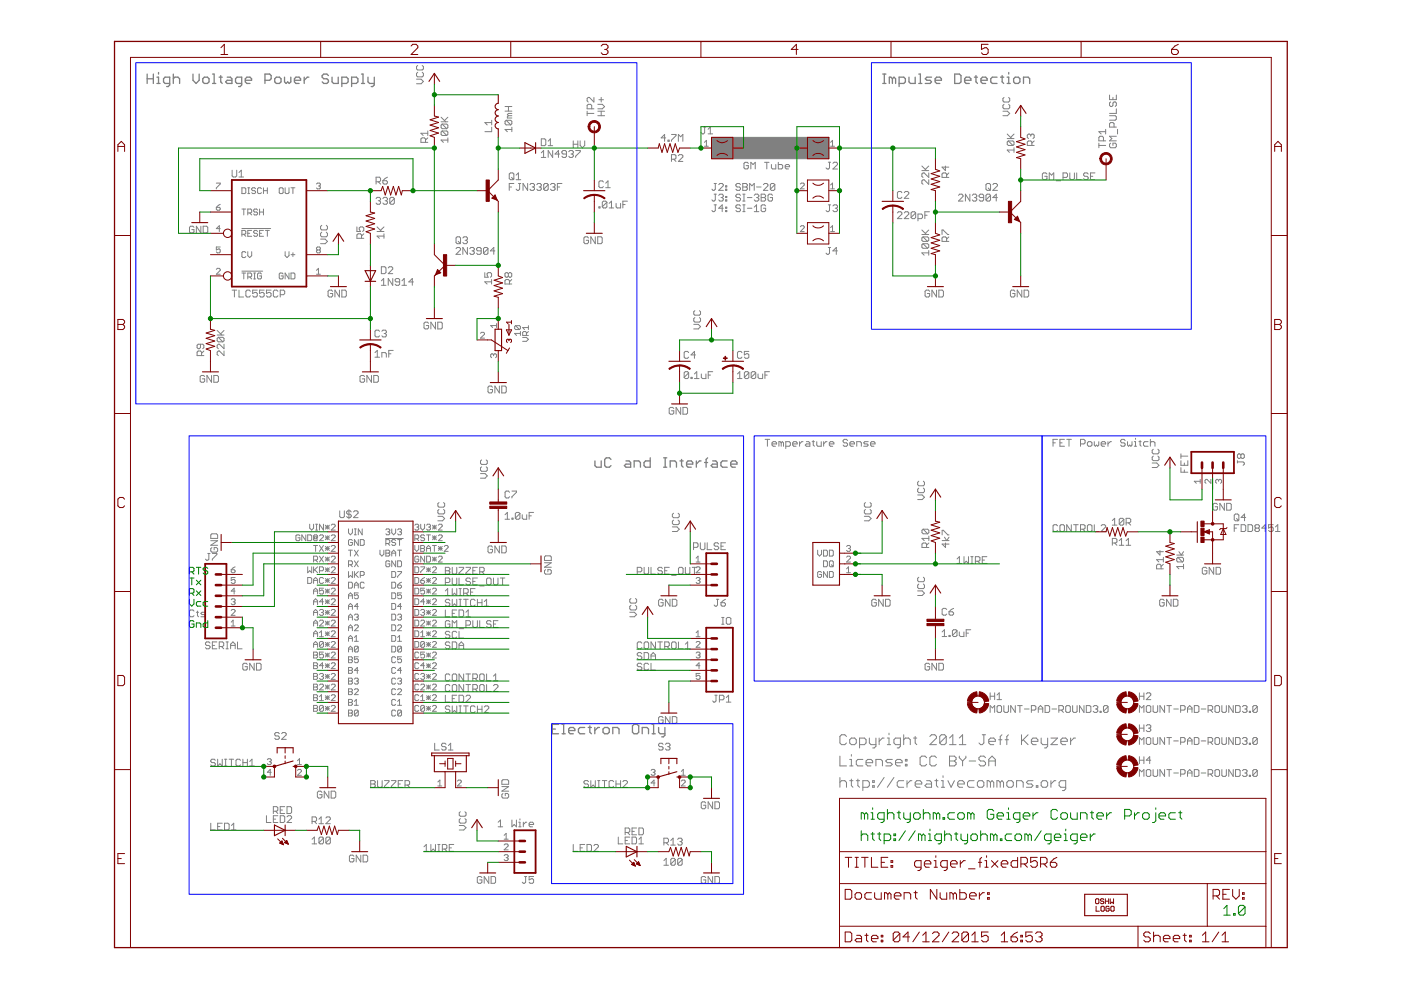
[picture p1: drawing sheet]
<svg xmlns="http://www.w3.org/2000/svg" width="297mm" height="210mm" viewBox="0 0 297 210" stroke-linecap="round" stroke-linejoin="round" font-family="sans-serif">
<g fill="none" stroke="#808080" stroke-width=".21">
<path d="M88.3 16.8h1l.5 .5-.5 .5h-1M88.6 15.3l-.3 .3v.5l.3 .2h.9l.3-.2v-.5l-.3-.3M88.6 13.9l-.3 .2v.5l.3 .2h.9l.3-.2v-.5l-.3-.2M45.9 38.8h.8v.2l-.8 .9v.1M49.2 36.1v1.2l.2 .2h.5l.3-.2v-1.2M50.7 37.5h.9M50.7 36.6l.5-.5v1.4M51.3 39.8h.6l.2 .2v.9l-.2 .1h-.6zM52.5 39.8h.4M52.7 39.8v1.2M55.9 39.8v1.2M56.7 39.8v1.2"/>
<path d="M59.4 39.8h.4l.2 .2v.9l-.2 .1h-.4l-.2-.1v-.9zM60.5 39.8v1.1l.1 .1h.5l.2-.1v-1.1M61.7 39.8h.8M62.1 39.8v1.2M67.1 39l.2-.2h.4l.2 .2-.2 .4M67.5 39.4h.2M67.7 39.4l.2 .2-.2 .4h-.4l-.2-.1M79.7 38.5h.8l.2-.2v-.5l-.2-.2h-.8v1.4M80.2 38.5l.5 .5M81.2 38.3h.7l.2 .5-.2 .2h-.5l-.2-.2zM82.1 37.6l-.9 .7M90.2 30.2v-.7l-.2-.3h-.5l-.3 .3v.7h1.5"/>
<path d="M90.7 29.2l-.5 .5M90.7 28.3h-1.5l.5 .4M90.7 27.8v.9M93.5 25.8h1.5M93.5 24.8l1 1M93.7 26.3h1l.3 .2v.5l-.3 .3M93.7 27.8h1l.3 .2v.5l-.3 .2M93.7 27.8l-.2 .2v.5l.2 .2h1M93.7 26.3l-.2 .2v.5l.2 .3h1M93.7 27.8l1 .9M93.7 26.3l1 1M95 29.7h-1.5l.5 .5"/>
<path d="M95 29.2v1M95 24.8l-.8 .8M104.2 26h-1.4l.5 .5M104.2 27v.9h-1.4M104.2 25.5v1M107.1 23.6h1.4M107.1 22.6h1.4M107.3 25.5h1l.2 .2v.5l-.2 .3M107.3 25.5l-.2 .2v.5l.2 .3h1M107.3 25.5l1 1M107.8 24.5l-.2 .3v.2h.9M107.8 24.5h.7"/>
<path d="M107.8 22.6v1M108 39.6h.5M108 36.9l.2-.2h.5l.2 .2v1l-.2 .2h-.5l-.2-.2zM108.5 37.6l.4 .5M108.5 27.5h-1.4l.5 .4M108.5 27v.9M108.5 24h-.7l-.2 .3 .2 .2M108.9 38.9h-.9v1.5M109.4 38.1h1M109.4 37.1l.5-.4v1.4M109.9 38.9h.5M110.2 38.9v1.2l-.3 .3h-.2l-.3-.3"/>
<path d="M111.9 38.9v1.5l-1-1.5v1.5M112.4 39.2l.2-.3h.5l.2 .3v.2l-.2 .2M112.8 39.6h.3M113.1 39.6l.2 .3v.2l-.2 .3h-.5l-.2-.3M113.8 39.2l.2-.3h.5l.3 .3-.3 .4M114.3 39.6h.2M114.5 39.6l.3 .3-.3 .5h-.5l-.2-.3M114.8 29.4h.7l.2 .3v.9l-.2 .3h-.7zM114.8 32.4l.5-.5v1.5M114.8 33.4h.9M116.2 39.2v.9l-.2 .3h-.5l-.2-.3M116.2 39.2l-.2-.3h-.5l-.2 .3v.9"/>
<path d="M116.2 39.2l-.9 .9M116.2 30.9h1M116.2 29.9l.5-.5v1.5M116.7 39.2l.3-.3h.5l.2 .3-.2 .4M117.2 31.9v1.5l-1-1.5v1.5M117.2 39.6h.3M117.5 39.6l.2 .3-.2 .5h-.5l-.3-.3M118.2 39.6h.5M118.6 32.7h-.9l.7-.8v1.5M119.1 38.9h-.9v1.5M120.1 32.7h-.7l-.3-.3v-.2l.3-.3h.5l.2 .3v.9l-.2 .3h-.5l-.3-.3M120.6 32.2l.2-.3h.5l.3 .3v.2l-.3 .3"/>
<path d="M121.1 32.7h.2M121.3 32.7l.3 .2v.2l-.3 .3h-.5l-.2-.3M121.5 29.9v1.4M121.5 30.6h1M122 31.9h1v.3l-1 .9v.3M122.5 29.9v1.4M123 29.9v.9l.5 .5 .5-.5v-.9M124.5 24h1.4M124.5 23.6v.9M125.5 23.1v-.7l-.3-.3h-.5l-.2 .3v.7h1.4M125.9 20.7v.9l-.9-.9h-.3l-.2 .2v.5l.2 .2M126.7 24.5h1.5"/>
<path d="M126.7 23.6h1.5M126.7 22.1h1l.5 .5-.5 .5h-1M127 21.1h1M127.5 20.7v.9M127.5 23.6v.9M127.9 38.6l-.2-.2h-.5l-.2 .2v1l.2 .2h.5l.2-.2M128.4 39.8h1M128.4 38.8l.5-.4v1.4M141.1 29.2h-.9l.7-.7v1.5M141.6 29.7h.3v.3h-.3zM142.4 28.5h.9v.3l-.9 .9v.3M142.4 33.8h.7l.2-.3v-.5l-.2-.2h-.7v1.4"/>
<path d="M142.9 33.8l.4 .4M143.8 30v-1.5l.5 .5 .5-.5v1.5M143.8 33l.3-.2h.4l.3 .2v.3l-1 .9h1M149.2 26.9h.4M149.4 30.2l.4-.4v1.2M149.4 31h.8M149.4 26.9v1.2l-.2 .3h-.3l-.2-.3M150.1 28.4h1M150.1 27.4l.5-.5v1.5M151.4 38.9h.5M151.7 38.9v1.2l-.3 .3h-.2l-.3-.3M152.4 39.2l.2-.3h.5l.3 .3v.2l-1 1h1"/>
<path d="M153.8 39.4h.3v.2h-.3zM155.8 30l.2-.2h.4l.2 .2v.2l-.8 .8h.8M157 39.2l-.2-.3h-.5l-.3 .3v.2l.3 .2h.5l.2 .3-.2 .5h-.5l-.3-.3M157.5 38.9h.7l.3 .3v.2l-.3 .2 .3 .3v.2l-.3 .3h-.7zM157.5 39.6h.7M158.7 34.6l-.3-.2h-.4l-.3 .2v1l.3 .2h.4l.3-.2v-.5h-.5M159.2 35.8v-1.4l.5 .5 .4-.5v1.4M160.4 39.6h1M161.9 39.2l.2-.3h.5l.2 .3v.2l-.9 1h.9M162.1 34.4h.9M162.6 34.4v1.4M163.6 34.9v.7l.2 .2h.7v-.9"/>
<path d="M164.3 39.2v.9l-.3 .3h-.4l-.3-.3M164.3 39.2l-.3-.3h-.4l-.3 .3v.9M164.3 39.2l-1 .9M165 34.4v1.4h.7l.2-.2v-.5l-.2-.2h-.7M166.5 35.3h.9l-.2-.4h-.5l-.2 .2v.5l.2 .2h.5M169.7 30l.2-.2h.4l.2 .2v.2l-.8 .8h.8M169.7 39l.2-.2h.4l.2 .2v.2l-.8 .8h.8M175.6 34.4h.5M175.9 34.4v1.2l-.3 .2-.5-.2M176.1 31h.8M176.1 30.2l.4-.4v1.2M176.1 39.2l.4-.4v1.2"/>
<path d="M176.6 34.6l.2-.2h.5l.3 .2v.3l-1 .9h1M195.5 36.2h1.4M195.5 35.2l.9 1M196.9 36.7v.9l-1-.9-.4 .2v.5l.2 .2M196.9 38.1v1l-1-1-.4 .3v.4l.2 .3M196.9 35.2l-.7 .7M200.4 35.2v1l-.7-.8h1.5M200.7 37.6v-.7l-.3-.2h-.4l-.3 .2v.7h1.5M201.2 36.7l-.5 .4M209 39.2l.3-.3h.5l.2 .3v.9l-.2 .3h-.5l-.3-.3zM209.5 39.9l.5 .5M210.5 39.2l.2-.3h.5l.3 .3v.2l-1 1h1"/>
<path d="M212.6 23.6h1l.5 .4-.5 .5h-1M212.9 22.1l-.3 .3v.4l.3 .3h.9l.3-.3v-.4l-.3-.3M212.9 20.7l-.3 .2v.5l.3 .2h.9l.3-.2v-.5l-.3-.2M213.6 29.4h1.4M213.6 28.4l.9 1M213.8 29.9h1l.2 .2v.5l-.2 .2M213.8 29.9l-.2 .2v.5l.2 .2h1M213.8 29.9l1 .9M215 31.8h-1.4l.4 .5M215 31.3v1M215 28.4l-.7 .7M218.5 28.7l.3-.3 .5 .3v.4l-.3 .3"/>
<path d="M218.5 28.7l-.2-.3-.5 .3v.4l.3 .3M218.5 28.7v.2M218.8 30.8v-.7l-.3-.2h-.4l-.3 .2v.7h1.5M219.3 29.9l-.5 .5M222 36.9l-.3-.2h-.5l-.2 .2v1l.2 .2h.5l.3-.2v-.5h-.5M222.5 38.1v-1.4l.4 .4 .5-.4v1.4M223.9 38.3h1M225.4 37.6h.7l.2-.2v-.5l-.2-.2h-.7v1.4M226.8 36.7v1.2l.3 .2h.5l.2-.2v-1.2M228.3 36.7v1.4h1M230.7 36.9l-.2-.2h-.5l-.3 .4 .3 .3h.5l.2 .2v.3l-.2 .2h-.5l-.3-.2M231.2 37.4h.5"/>
<path d="M232.2 36.7h-1v1.4h1M233 30.4v.9M233 30.8h1.4M234 29.9v-.8l-.3-.2h-.5l-.2 .2v.8h1.4M234.4 27.4v1M234.4 27.9h-1.4l.5 .5M235.2 24.5h1.3l.2 .3v.5l-.2 .2h-1.3M235.2 20.2v.9h1.5v-.9M235.5 21.6l-.3 .2v.5l.3 .3h.2l.3-.3v-.5l.2-.2h.3l.2 .2v.5l-.2 .3M235.5 30.4l-.3 .2v.5l.3 .2h1l.2-.2v-.5l-.2-.2h-.5v.4M236 20.6v.5M236.2 26.9v-.7l-.2-.2h-.5l-.3 .2v.7h1.5"/>
<path d="M236.7 28.9h-1.5l.5 .5-.5 .5h1.5M236.7 23.1v.9h-1.5M236.9 27.4v1M41.1 48.2l-.2-.2h-.5l-.2 .2v1l.2 .2h.5l.2-.2v-.5h-.4M42.6 48v1.4l-1-1.4v1.4M43.1 48h.7l.2 .2v1l-.2 .2h-.7zM45.9 44h.6l.2 .4-.2 .2h-.4l-.2-.2zM45.9 57.1l.2-.2h.4l.2 .2v.2l-.8 .8h.8M46.7 52.4h-.8v.6l.4-.2 .4 .2v.4l-.2 .2h-.4l-.2-.2M46.7 48.5h-.8l.6-.6v1.2M46.7 43.3l-.8 .7M51.3 48.5h6.1"/>
<path d="M51.3 57.5h4.4M51.3 57.9h.8M51.3 49.7h.6l.2-.2v-.4l-.2-.2h-.6v1.2M51.3 44.3h.8M51.7 49.7l.4 .4M51.7 44.3v1.3M51.7 57.9v1.2M52.1 53.6l-.2-.2h-.4l-.2 .2v.8l.2 .2h.4l.2-.2M52.5 41h.4M52.5 58.7h.6l.3-.2v-.4l-.3-.2h-.6v1.2M52.5 45.1h.6l.3-.1v-.5l-.3-.2h-.6v1.3M52.5 53.4v.8l.4 .4 .5-.4v-.8"/>
<path d="M52.5 49.5h.4M52.9 58.7l.5 .4M52.9 45.1l.5 .5M53.4 48.9h-.9v1.2h.9M53.8 57.9h.4M53.8 59.1h.4M54 57.9v1.2M54.2 40l-.2-.2h-.4l-.2 .2 .2 .4h.4l.2 .2-.2 .4h-.4l-.2-.1M54.6 44.5l-.2-.2h-.4l-.2 .4 .2 .3h.4l.2 .4-.2 .2h-.4l-.2-.2M54.6 49.1l-.2-.2h-.4l-.2 .4 .2 .2h.4l.2 .4-.2 .2h-.4l-.2-.2M55 44.3v1.3M55 49.5h.4"/>
<path d="M55 45h.9M55.4 40l-.2-.2h-.4l-.2 .2v.9l.2 .1h.4l.2-.1M55.4 58.1l-.2-.2h-.4l-.2 .2v.8l.2 .2h.4l.2-.2v-.4h-.4M55.9 48.9h-.9v1.2h.9M55.9 40.4h.8M55.9 44.3v1.3M56.3 48.9h.8M56.7 48.9v1.2M60 58.1l-.2-.2h-.4l-.2 .2v.8l.2 .2h.4l.2-.2v-.4h-.4M60.5 53.4v.8l.4 .4 .4-.4v-.8M61.3 57.9v1.2l-.8-1.2v1.2M61.7 57.9h.6l.2 .2v.8l-.2 .2h-.6z"/>
<path d="M61.7 54h.8M62.1 53.6v.8M67.1 57.3l.4-.4v1.2M67.1 58.1h.8M67.3 53l-.2 .2 .2 .4h.4l.2-.2-.2-.4M67.3 53l-.2-.2 .2-.4h.4l.2 .2-.2 .4M67.3 53h.4M68 50.7h.9l.5 .5-.5 .5h-.9M68.2 49.2l-.2 .3v.5l.2 .2h1l.2-.2v-.5l-.2-.3M68.2 47.8l-.2 .2v.5l.2 .2h1l.2-.2v-.5l-.2-.2M75.7 48.1v1h.7l-.2-.5v-.3l.2-.2h.5l.2 .2v.5l-.2 .3M76.6 50.5v-.7l-.2-.2h-.5l-.2 .2v.7h1.4"/>
<path d="M77.1 49.6l-.5 .5M79.7 42.1l.3-.3h.5l.2 .3-.2 .5M79.9 49.1h1.5M79.9 48.1l1 1M80.2 42.6h.3M80.5 42.6l.2 .2-.2 .5h-.5l-.3-.2M80.9 59.5l.4-.4v1.4M80.9 56.6h.7l.2 .2v1l-.2 .2h-.7zM81.2 42.1l.2-.3h.5l.2 .3-.2 .5M81.4 50.1h-1.5l.5 .4M81.4 49.6v.9M81.4 48.1l-.7 .7"/>
<path d="M81.7 42.6h.2M81.9 42.6l.2 .2-.2 .5h-.5l-.2-.2M82.3 56.8l.2-.2h.5l.3 .2v.2l-1 1h1M83.3 59.1v1.4l-1-1.4v1.4M83.6 42.1l-.2-.3h-.5l-.3 .3v1M83.6 42.1v1l-.2 .2h-.5l-.3-.2M83.6 42.1l-1 1M84.7 59.8h-.7l-.2-.3v-.2l.2-.2h.5l.2 .2v1l-.2 .2h-.5l-.2-.2M85.2 59.5l.5-.4v1.4M87.7 59.8h-1l.7-.7v1.4M96.7 52.7l.2-.2h.5l.2 .2v.3l-.9 .9h.9M96.9 50.2h.5l.2 .3v.9l-.2 .3h-.5l-.2-.3v-.9z"/>
<path d="M97.2 51.2l.4 .5M98.1 50.5l.3-.3h.5l.2 .3-.2 .4M98.6 50.9h.3M98.9 50.9l.2 .3-.2 .5h-.5l-.3-.3M99.1 52.5v1.4l-1-1.4v1.4M99.6 52.7l.2-.2h.5l.3 .2v.3l-.3 .2M100.1 53.2h.2M100.3 53.2l.3 .2v.3l-.3 .2h-.5l-.2-.2M102 53.2h-.7l-.3-.2 .3-.5h.5l.2 .2v1l-.2 .2h-.5l-.3-.2M102.8 57.8v1h.7l-.2-.5v-.3l.2-.2h.5l.2 .2v.5l-.2 .3M103.5 52.7v1l-.3 .2h-.5l-.2-.2M103.5 52.7l-.3-.2h-.5l-.2 .2v1"/>
<path d="M103.5 52.7l-1 1M104.2 59.8h-1.4l.5 .4M104.2 59.3v.9M104.9 53.2h-.9l.7-.7v1.4M107.8 58l-.3-.2-.4 .2v.5l.2 .3h.2l.3-.3M107.8 58l.2-.2h.3l.2 .2v.5l-.2 .3h-.3l-.2-.3M107.8 58v.5M108.5 59.3l-.5 .5M124.8 50.5l-.3-.3h-.5l-.2 .3v.9l.2 .3h.5l.3-.3v-.5h-.5M126.2 50.2v1.5l-.9-1.5v1.5M126.7 50.2h.7l.3 .3v.9l-.3 .3h-.7zM127 43.9h.2v.2h-.2z"/>
<path d="M128.7 42.9v1l-.3 .2h-.5l-.2-.2M128.7 42.9l-.3-.2h-.5l-.2 .2v1M128.7 42.9l-1 1M129.2 44.1h.9M129.2 43.1l.4-.4v1.4M130.6 43.1v.8l.3 .2h.7v-1M132.1 43.4h.4M133 42.7h-.9v1.4M151.4 41.2h.5M151.4 43.4h.5M151.7 41.2v1.2l-.3 .2h-.2l-.3-.2M151.7 43.4v1.2l-.3 .3-.5-.3"/>
<path d="M152.4 41.4l.2-.2h.5l.3 .2-.3 .5M152.9 41.9h.2M153.1 41.9l.3 .2-.3 .5h-.5l-.2-.2M153.4 44.2h-1l.7-.8v1.5M153.8 40.1h.3v.3h-.3zM153.8 41.7h.3v.2h-.3zM153.8 42.4h.3v.2h-.3zM153.8 43.9h.3v.3h-.3zM153.8 44.6h.3v.3h-.3zM157 43.7l-.2-.3h-.5l-.3 .3v.2l.3 .3h.5l.2 .2-.2 .5h-.5l-.3-.3M157 41.4l-.2-.2h-.5l-.3 .2v.3l.3 .2h.5l.2 .2-.2 .5h-.5l-.3-.2M157.5 42.6h.5"/>
<path d="M157.5 41.2h.5M157.5 44.9h.5M157.5 43.4h.5M157.7 41.2v1.4M157.7 43.4v1.5M158.5 41.9h.9M158.5 44.2h.9M158.9 40.4v-1.5l.5 .5 .5-.5v1.5M159.9 41.4l.2-.2h.5l.3 .2v.3l-.3 .2M159.9 44.9h1M159.9 43.9l.5-.5v1.5M160.4 41.9h.2"/>
<path d="M160.6 41.9l.3 .2v.3l-.3 .2h-.5l-.2-.2M161.4 41.2h.7l.2 .2-.2 .5 .2 .5-.2 .2h-.7zM161.4 41.9h.7M162.3 43.7l-.2-.3h-.5l-.2 .3v.9l.2 .3h.5l.2-.3v-.4h-.4M163.8 41.4l-.2-.2h-.5l-.3 .2v1l.3 .2h.5l.2-.2v-.5h-.5M169.7 48.1l.2-.2h.4l.2 .2v.2l-.8 .8h.8M175.6 43.4h.5M175.6 52.5h.5M175.9 43.4v1.2l-.3 .3-.5-.3M175.9 52.5v1.2l-.3 .2h-.2l-.3-.2M176.1 49.1h.8M176.1 48.3l.4-.4v1.2"/>
<path d="M176.1 40h.8M176.6 43.7l.2-.3h.5l.3 .3v.2l-.3 .3M177.1 44.2h.2M177.3 44.2l.3 .2v.2l-.3 .3h-.5l-.2-.3M177.6 53.2h-1l.7-.7v1.4M190.3 45.1l.2-.2h.5l.2 .2v.3l-.9 1h.9M191.2 40.9l-.2-.3h-.5l-.2 .3v.9l.2 .3h.5l.2-.3M191.7 45.1l.3-.2h.4l.3 .2v.3l-1 1h1M191.7 40.9l.3-.3h.4l.3 .3v.2l-1 1h1M194.1 45.1l-.2-.2h-.5l-.2 .2v1M194.1 45.1v1l-.2 .3h-.5l-.2-.3M194.1 45.1l-.9 1"/>
<path d="M194.6 46.4h.7l.3-.3v-.5l-.3-.2h-.7v1.4M195.5 49.7h1.4M195.5 48.8l.9 .9M195.7 50.2l-.2 .3v.4l.2 .3h1M195.7 51.7l-.2 .2v.5l.2 .2h1M195.7 51.7h1l.2 .2v.5l-.2 .2M195.7 50.2h1l.2 .3v.4l-.2 .3M195.7 51.7l1 .9M195.7 50.2l1 1M196.1 45.6h.5M196.9 53.1v1M196.9 53.6h-1.4l.4 .5"/>
<path d="M196.9 48.8l-.7 .7M197.1 44.9h-1v1.5M199.7 49.7v-.9h.3l.9 .9h.3M200.7 51.2v-.7l-.3-.3h-.4l-.3 .3v.7h1.5M201.2 50.2l-.5 .5M203.2 41.4l.3-.2h.4l.3 .2v.3l-1 .9h1M205.6 41.2v1.4l-.9-1.4v1.4M206.1 41.4l.3-.2h.5l.2 .2-.2 .5M206.6 41.9h.3M206.9 41.9l.2 .2-.2 .5h-.5l-.3-.2M208.6 41.9h-.8l-.2-.2v-.3l.2-.2h.5l.3 .2v1l-.3 .2h-.5l-.2-.2M210 41.4v1l-.2 .2h-.5l-.3-.2"/>
<path d="M210 41.4l-.2-.2h-.5l-.3 .2v1M210 41.4l-1 1M211.5 41.9h-1l.7-.7v1.4M42.5 73v.7l-.3 .2-.4-.2v-.5l.2-.2h1l.2 .2v.5l-.2 .2M42.7 75.4v-.7l-.2-.3h-.5l-.2 .3v.7h1.4M43.2 74.4l-.5 .5M43.4 79.8l-.2-.2h-.5l-.3 .2v1l.3 .2h.5l.2-.2v-.5h-.5M44.9 79.6v1.4l-1-1.4v1.4M45.3 79.6h.8l.2 .2v1l-.2 .2h-.8zM46 71h1.5M46 70.1l1 .9M46.3 71.5h.9l.3 .3v.4l-.3 .3"/>
<path d="M46.3 71.5l-.3 .3v.4l.3 .3h.9M46.3 71.5l.9 1M47.5 73v.9l-1-.9-.5 .2v.5l.3 .2M47.5 74.4v1l-1-1h-.2l-.3 .3v.5l.3 .2M47.5 70.1l-.7 .7M49.2 61.5h1M49.7 61.5v1.5M50.7 61.5v1.5h.9M53.1 61.8l-.2-.3h-.5l-.3 .3v.9l.3 .3h.5l.2-.3M54.5 61.5h-.9v.7l.5-.2h.2l.2 .2v.5l-.2 .3h-.5l-.2-.3M56 61.5h-1v.7l.8-.2 .2 .2v.5l-.2 .3h-.5l-.3-.3M57.5 61.5h-1v.7l.7-.2 .3 .2v.5l-.3 .3h-.5l-.2-.3"/>
<path d="M58.9 61.8l-.2-.3h-.5l-.2 .3v.9l.2 .3h.5l.2-.3M59.4 62.5h.7l.3-.3v-.4l-.3-.3h-.7v1.5M70.5 61.8l-.2-.3h-.5l-.2 .3v.9l.2 .3h.5l.2-.3v-.5h-.5M72 61.5v1.5l-1-1.5v1.5M72.5 61.5h.7l.2 .3v.9l-.2 .3h-.7zM77.3 79.8l-.2-.2h-.5l-.3 .2v1l.3 .2h.5l.2-.2v-.5h-.5M78.8 79.6v1.4l-1-1.4v1.4M79.2 79.6h.8l.2 .2v1l-.2 .2h-.8zM79.5 74.8l.5-.5v1.4M79.5 75.7h1M80.5 70.2l-.3-.2h-.5l-.2 .2v1l.2 .2h.5l.3-.2M80.9 60.5h.9"/>
<path d="M81 75.7v-.9h.7l.2 .2v.7M81 70.2l.2-.2h.5l.2 .2v.3l-.2 .2M81.4 70.7h.3M81.7 70.7l.2 .3v.2l-.2 .2h-.5l-.2-.2M82.4 75h.5M83.4 74.3h-1v1.4M85.2 60.5h1M90.9 68.5l-.3-.2h-.5l-.2 .2v1l.2 .2h.5l.3-.2v-.5h-.5M92.3 68.3v1.4l-.9-1.4v1.4M92.8 68.3h.7l.3 .2v1l-.3 .2h-.7zM101.9 70.7l.2-.2h.4l.2 .2v.2l-.8 .8h.8M104.6 75.2l-.1-.2-.5 .2v.4l.2 .2"/>
<path d="M104.6 75.2l.3-.2 .4 .2v.4l-.2 .2M104.6 75.2v.2M105.3 69h-1.3l.5 .4M105.3 68.6v.8M108 60.2v-.7l-.2-.2h-.5l-.2 .2v.7h1.4M109.3 69h.8l.2 .3v.4l-.2 .2M109.3 69l-.2 .3v.4l.2 .2h.8M109.3 69l.8 .9M110.3 70.7h-1.2l.4 .4M110.3 70.3v.8M110.8 71.5h.8l.4 .4-.4 .5h-.8M111.6 71.1v-.6l-.2-.2h-.4l-.2 .2v.6h1.2"/>
<path d="M112 70.3l-.4 .4M112 69.4h-1.2l.4 .5M112 69v.9M146 74.8l-.2-.3h-.5l-.2 .3v.9l.2 .3h.5l.2-.3M146 79.1l-.2-.3h-.5l-.2 .3v.9M146 79.1v.9l-.2 .3h-.5l-.2-.3M146 79.1l-.9 .9M147.1 68.8h1l.4 .5-.4 .4h-1M147.2 79.3l.5-.5v1.5M147.3 67.3l-.2 .3v.5l.2 .2h1l.2-.2v-.5l-.2-.3M147.3 65.9l-.2 .2v.5l.2 .2h1l.2-.2v-.5l-.2-.2M147.5 75.2h-1l.7-.7v1.5"/>
<path d="M148.7 79.3v.7l.2 .3h.8v-1M150.2 79.5h.4M151.1 78.8h-.9v1.5M156.4 79.3l.4-.5v1.5M157.3 74.8l-.2-.3h-.5l-.2 .3v.9l.2 .3h.5l.2-.3M158.8 74.5h-1v.7l.5-.2h.2l.3 .2v.5l-.3 .3h-.4l-.3-.3M158.8 79.1l-.3-.3h-.4l-.3 .3v.9M158.8 79.1v.9l-.3 .3h-.4l-.3-.3M158.8 79.1l-1 .9M160.2 79.1l-.2-.3h-.5l-.2 .3v.9M160.2 79.1v.9l-.2 .3h-.5l-.2-.3M160.2 79.1l-.9 .9"/>
<path d="M160.7 79.3v.7l.3 .3h.7v-1M162.2 79.5h.5M163.2 78.8h-1v1.5M197.1 61.8l-.2-.3h-.5l-.3 .3v.9l.3 .3h.5l.2-.3v-.5h-.5M198.6 61.5v1.5l-1-1.5v1.5M199.1 61.5h.7l.2 .3v.9l-.2 .3h-.7zM215.2 61.8l-.3-.3h-.4l-.3 .3v.9l.3 .3h.4l.3-.3v-.5h-.5M216.6 61.5v1.5l-.9-1.5v1.5M217.1 61.5h.8l.2 .3v.9l-.2 .3h-.8zM102.1 97.5l-.2 .2v.5l.2 .3h1l.2-.3v-.5l-.2-.2M102.1 99l-.2 .2v.5l.2 .2h1l.2-.2v-.5l-.2-.2M104.4 82.1l-.2-.2h-.5l-.2 .2v1l.2 .2h.5l.2-.2v-.5h-.5"/>
<path d="M105.9 81.9v1.4l-1-1.4v1.4M106.4 81.9h.7l.2 .2v1l-.2 .2h-.7zM142.9 86.6l-.3-.2h-.5l-.2 .2v1l.2 .2h.5l.3-.2v-.5h-.5M144.3 86.4v1.4l-1-1.4v1.4M144.8 86.4h.7l.3 .2v1l-.3 .2h-.7zM146.5 80h.2v.3h-.2zM147.2 80.3h1M156.4 80.3h.9M162.2 93.2h1M162.7 93.2v1.4M163.7 94.1h1v-.2l-.3-.3h-.5l-.2 .3v.5l.2 .2h.5M165.6 93.9l-.2-.3h-.3v1"/>
<path d="M165.6 93.9v.7M165.6 93.9l.3-.3 .2 .3v.7M166.6 94.6h.7l.3-.2v-.5l-.3-.3h-.7v1.5M168.1 94.1h.9l-.2-.5h-.5l-.2 .3v.5l.2 .2h.5M169.5 93.6v1M170.2 93.6h-.2l-.5 .5M171 93.6h.4l.3 .3v.7h-.7l-.3-.2 .3-.3h.7M172.2 93.6h.5M172.4 93.4v1l.3 .2M173.2 93.6v.8l.2 .2h.7v-1M174.6 93.6v1M175.3 93.6h-.2l-.5 .5"/>
<path d="M175.8 94.1h1v-.2l-.2-.3h-.5l-.3 .3v.5l.3 .2h.5M179.7 93.4l-.2-.2h-.5l-.2 .4 .2 .3h.5l.2 .5-.2 .2h-.5l-.2-.2M180.2 94.1h1l-.3-.5h-.5l-.2 .3v.5l.2 .2h.5M181.7 94.6v-1h.7l.2 .3v.7M184.1 93.6h-.8l-.2 .3 .2 .2h.5l.3 .3-.3 .2h-.7M184.6 94.1h.9l-.2-.5h-.5l-.2 .3v.5l.2 .2h.5M223.3 93.9h.5M224.2 93.2h-.9v1.4M224.7 93.9h.5M225.7 93.2h-1v1.4h1M226.2 93.2h.9M226.7 93.2v1.4"/>
<path d="M229.1 94.1h.7l.3-.2v-.5l-.3-.2h-.7v1.4M230.8 93.6h.5l.2 .3v.5l-.2 .2h-.5l-.3-.2v-.5zM232 93.6v.8l.2 .2 .3-.2 .2 .2 .3-.2v-.8M233.5 94.1h.9l-.2-.5h-.5l-.2 .3v.5l.2 .2h.5M234.9 93.6v1M235.6 93.6h-.2l-.5 .5M238.5 93.4l-.2-.2h-.5l-.2 .2 .2 .5h.5l.2 .2-.2 .5h-.5l-.2-.2M239.1 93.6v.8l.2 .2 .2-.2 .3 .2 .2-.2v-.8M240.5 94.6h.5M240.5 93.6h.2v1M240.7 92.9v.3M241.5 93.6h.5"/>
<path d="M241.7 93.4v1l.3 .2M243.4 93.6h-.7l-.3 .3v.5l.3 .2h.7M243.9 93.9l.2-.3h.5l.3 .3v.7M243.9 93.2v1.4M244.3 98.2h1l.4 .5-.4 .4h-1M244.5 96.7l-.2 .2v.5l.2 .3h1l.2-.3v-.5l-.2-.2M244.5 95.2l-.2 .3v.5l.2 .2h1l.2-.2v-.5l-.2-.3M250.4 99.1v1h1.4M250.4 96.2v1M250.4 97.7v1h1.4v-1M250.4 96.7h1.4M251.1 98.2v.5"/>
<path d="M251.1 99.6v.5M262.4 97.9h1.2l.2 .3v.2l-.2 .3M262.4 97.7v.5M263.1 96.5l-.3-.3h-.2l-.2 .3v.5l.2 .2 .5-.2M263.1 96.5l.2-.3h.3l.2 .3v.5l-.2 .2-.5-.2M263.1 96.5v.5M44 117.3h.5M44.3 117.3v1.3l-.3 .2h-.2l-.2-.2M44.7 114.6h1.4l-1.4 1h1.4M44.9 116.1l-.2 .2v.5l.2 .3h1l.2-.3v-.5l-.2-.2h-.5v.5M44.9 113.2h1l.2 .2v.8h-1.4v-.8zM45 117.3h1v.3l-1 1v.2"/>
<path d="M63.6 113.6l-.2-.2h-.5l-.2 .2v.8l.2 .2h.5l.2-.2v-.4h-.4M64.8 113.4v1.2l-.8-1.2v1.2M65.2 113.4h.7l.2 .2v.8l-.2 .2h-.7zM65.7 111.1v.9l.4 .4 .4-.4v-.9M66.5 118.7h.6l.2-.1v-.5l-.2-.2h-.6v1.3M66.5 115.7h.8M66.7 113.8h.4v.4h-.4zM66.9 112.4h.4M66.9 111.1h.4M66.9 115.7v1.2M66.9 118.7l.4 .5M67.1 114.2l.2-.2v-.4l-.2-.2h-.4l-.2 .2v.8l.2 .2h.4l.2-.2"/>
<path d="M67.1 111.1v1.3M67.7 113.6l.2-.2h.5l.2 .2v.2l-.9 .8h.9M67.7 115.7l.9 1.2M67.7 117.9l.9 1.3M68.6 111.1v1.3l-.9-1.3v1.3M68.6 115.7l-.9 1.2M68.6 117.9l-.9 1.3M69 111.8h.8M69 111.4l.8 .8M69 114h.8M69 113.6l.8 .8M69 115.9l.8 .8"/>
<path d="M69 116.3h.8M69 118.1l.8 .9M69 118.6h.8M69.4 111.4v.8M69.4 113.6v.8M69.4 115.9v.8M69.4 118.1v.9M69.8 111.4l-.8 .8M69.8 113.6l-.8 .8M69.8 115.9l-.8 .8M69.8 118.1l-.8 .9M70.2 113.6l.2-.2h.5l.2 .2v.2l-.9 .8h.9"/>
<path d="M70.2 118.1l.2-.2h.5l.2 .2v.2l-.9 .9h.9M70.2 111.4l.2-.3h.5l.2 .3v.1l-.9 .9h.9M70.2 115.9l.2-.2h.5l.2 .2v.2l-.9 .8h.9M72 108.3v1.2l.3 .2h.5l.2-.2v-1.2M73.9 112.1v.9l.4 .4 .4-.4v-.9M73.9 119.7h.6l.2-.2v-.4l-.2-.2h-.6v1.3M73.9 116.6h.8M74 108.1v1.9M74.3 116.6v1.3M74.3 119.7l.4 .5M74.5 108.5l-.3-.2h-.5l-.2 .2v.3l.2 .2h.5l.3 .3v.2l-.3 .2h-.5l-.2-.2M74.7 114.6l-.2-.2h-.4l-.2 .2v.8l.2 .2h.4l.2-.2v-.4h-.4"/>
<path d="M75 108.5l.2-.2h.5l.2 .2v.3l-.9 .9h.9M75.1 113.4h.4M75.1 112.1h.4M75.1 116.6l.9 1.3M75.1 118.9l.9 1.3M75.3 112.1v1.3M76 114.4v1.2l-.9-1.2v1.2M76 116.6l-.9 1.3M76 118.9l-.9 1.3M76.4 114.4h.6l.2 .2v.8l-.2 .2h-.6zM76.8 112.1v1.3l-.8-1.3v1.3M80.6 116.6v.9l.4 .4 .4-.4v-.9"/>
<path d="M81.7 114.2h3.8M81.8 112.4l.2-.3h.4l.2 .3-.2 .4M81.8 115.2h.6l.2-.2v-.4l-.2-.2h-.6v1.2M81.8 116.6h.6l.2 .3-.2 .4 .2 .4-.2 .2h-.6zM81.8 117.3h.6M82.2 112.8h.2M82.2 115.2l.4 .4M82.4 112.8l.2 .2-.2 .4h-.4l-.2-.2M82.6 119.1l-.2-.2h-.4l-.2 .2v.9l.2 .2h.4l.2-.2v-.5h-.4M83.1 112.1v.9l.4 .4 .4-.4v-.9M83.1 117.9v-.8l.4-.5 .4 .5v.8M83.1 117.3h.8"/>
<path d="M83.9 114.6l-.2-.2h-.5l-.1 .2 .1 .4h.5l.2 .2-.2 .4h-.5l-.1-.2M83.9 118.9v1.3l-.8-1.3v1.3M84.3 118.9h.6l.2 .2v.9l-.2 .2h-.6zM84.3 112.4l.2-.3h.4l.2 .3-.2 .4M84.3 114.4h.8M84.3 116.6h.8M84.7 112.8h.2M84.7 114.4v1.2M84.7 116.6v1.3M84.9 112.8l.2 .2-.2 .4h-.4l-.2-.2M87.9 114.2h.7l.2-.2v-.4l-.2-.2h-.7v1.2M87.9 111.4l.3-.3h.4l.2 .3-.2 .4"/>
<path d="M87.9 115.7v.8l.4 .4 .5-.4v-.8M88.3 111.8h.3M88.3 114.2l.5 .4M88.6 111.8l.2 .2-.2 .4h-.4l-.3-.2M88.8 118.1l-.2-.2h-.4l-.3 .2v.9l.3 .2h.4l.2-.2v-.4h-.5M89.2 115.7h.6l.2 .2-.2 .4 .2 .4-.2 .2h-.6zM89.2 116.3h.6M89.2 111.1v.9l.4 .4 .4-.4v-.9M90 113.6l-.2-.2h-.4l-.2 .2 .2 .4h.4l.2 .2-.2 .4h-.4l-.2-.2M90 117.9v1.3l-.8-1.3v1.3M90.4 113.4h.9M90.4 117.9h.7l.2 .2v.9l-.2 .2h-.7z"/>
<path d="M90.4 111.4l.3-.3h.4l.2 .3-.2 .4M90.4 116.3h.9M90.4 116.9v-.8l.4-.4 .5 .4v.8M90.8 113.4v1.2M90.8 111.8h.3M91.1 111.8l.2 .2-.2 .4h-.4l-.3-.2M91.7 111.8h.8M91.7 115.7h.8M91.7 114h.8M91.7 118.6h.8M91.7 111.4l.8 .8M91.7 113.6l.8 .8"/>
<path d="M91.7 118.1l.8 .9M92.1 111.4v.8M92.1 113.6v.8M92.1 115.7v1.2M92.1 118.1v.9M92.5 111.4l-.8 .8M92.5 113.6l-.8 .8M92.5 118.1l-.8 .9M92.8 109.5h1l.5 .4-.5 .5h-1M92.9 113.6l.3-.2h.4l.2 .2v.2l-.9 .8h.9M92.9 111.4l.3-.3h.4l.2 .3v.1l-.9 .9h.9M92.9 118.1l.3-.2h.4l.2 .2v.2l-.9 .9h.9"/>
<path d="M92.9 116.3h.9M92.9 115.9l.9 .8M93.1 106.6l-.3 .2v.5l.3 .2h.9l.3-.2v-.5l-.3-.2M93.1 108l-.3 .2v.5l.3 .3h.9l.3-.3v-.5l-.3-.2M93.3 115.9v.8M93.8 115.9l-.9 .8M94.2 115.9l.2-.2h.4l.2 .2v.2l-.8 .8h.8M101.9 100.4h.9l.5 .5-.5 .5h-.9M104.4 116l-.2-.2h-.5l-.2 .2v1l.2 .2h.5l.2-.2v-.5h-.5M105.9 115.8v1.4l-1-1.4v1.4M106.4 115.8h.7l.2 .2v1l-.2 .2h-.7zM107.1 109.1l.5-.5v1.5"/>
<path d="M107.1 110.1h.9M108 104.4l-.2-.3h-.5l-.2 .3v.9l.2 .3h.5l.2-.3M108.5 109.9h.3v.2h-.3zM108.5 104.1h1v.3l-1 .9v.3M110.2 108.9v1l-.2 .2h-.5l-.2-.2M110.2 108.9l-.2-.3h-.5l-.2 .3v1M110.2 108.9l-.9 1M110.7 109.1v.8l.3 .2h.7v-1M112.2 109.4h.4M113.1 108.6h-.9v1.5M115.4 119.3h1.5l-1.5 1h1.5M115.7 117.9h.9l.3 .2v.7h-1.5v-.7z"/>
<path d="M142.6 111.7h.9l.5 .5-.5 .5h-.9M142.8 110.3l-.2 .2v.5l.2 .2h1l.2-.2v-.5l-.2-.2M142.8 108.8l-.2 .3v.4l.2 .3h1l.2-.3v-.4l-.2-.3M147 116.1h.8l.2-.3v-.5l-.2-.2h-.8v1.4M147.6 118.3l.4-.4v1.3M147.6 119.2h.8M148.5 115.1v1.2l.2 .2h.5l.3-.2v-1.2M149.9 115.1v1.4h1M152.4 115.3l-.3-.2h-.5l-.2 .5 .2 .2h.5l.3 .3v.2l-.3 .2h-.5l-.2-.2M152.9 115.8h.5M153.8 115.1h-.9v1.4h.9M173.4 116.6v.9l.4 .4 .4-.4v-.9"/>
<path d="M174.6 118.9h.6l.2 .2v.9l-.2 .2h-.6zM174.6 116.6h.6l.2 .3v.8l-.2 .2h-.6zM175.9 116.6h.6l.2 .3v.8l-.2 .2h-.6zM176 118.9h.5l.2 .2v.9l-.2 .2h-.5l-.1-.2v-.9zM176.3 119.7l.4 .5M179.5 118.1l.2-.2h.4l.2 .2v.2l-.8 .9h.8M179.5 115.9l.2-.2h.4l.2 .2-.2 .4M179.9 116.3h.2M180.1 116.3l.2 .2-.2 .4h-.4l-.2-.2M183.3 109.5h.9l.5 .4-.5 .5h-.9M183.5 108l-.2 .2v.5l.2 .3h1l.2-.3v-.5l-.2-.2M183.5 106.6l-.2 .2v.5l.2 .2h1l.2-.2v-.5l-.2-.2"/>
<path d="M194.6 104.9h.9l.5 .5-.5 .5h-.9M194.8 103.5l-.2 .2v.5l.2 .3h1l.2-.3v-.5l-.2-.2M194.8 102l-.2 .3v.5l.2 .2h1l.2-.2v-.5l-.2-.3M195.7 112.2l-.2 .2v.5l.2 .3h1M195.7 112.2h1l.2 .2v.5l-.2 .3M195.7 112.2l1 1M196.4 116.1v-.7l-.2-.3h-.5l-.2 .3v.7h1.4M196.9 114.2h-1.4l.5 .4M196.9 113.7v.9M196.9 115.1l-.5 .5M199.7 114.6h1.5M199.7 113.4v-1h.3l1 1h.2"/>
<path d="M200.2 113.9l.5 .7 .5-.7M200.5 115.1v1l-.8-.7h1.5M202.9 118.5l.5-.5v1.5M202.9 119.5h1M204.4 118v1.5l.5-.5 .4 .5v-1.5M205.8 119.5h.5M205.8 118h.5M206.1 118v1.5M206.8 119h.7l.3-.3v-.4l-.3-.3h-.7v1.5M207.3 119l.5 .5M208.3 118.7h.4M209.2 118h-.9v1.5h.9"/>
<path d="M224.2 111.5l-.2-.2h-.5l-.2 .2v1l.2 .2h.5l.2-.2M224.7 111.5l.3-.2h.4l.3 .2v1l-.3 .2h-.4l-.3-.2zM227.1 111.3v1.4l-.9-1.4v1.4M227.6 111.3h1M228.1 111.3v1.4M229.1 112.2h.7l.3-.2v-.5l-.3-.2h-.7v1.4M229.6 112.2l.5 .5M230.5 111.5l.3-.2h.5l.2 .2v1l-.2 .2h-.5l-.3-.2zM232 111.3v1.4h1M233.5 111.5l.2-.2h.5l.2 .2v.2l-.9 1h.9M235.8 115.1h.8l.2-.2v-.5l-.2-.2h-.8v1.4M235.8 110.4l.5-.5v1.4"/>
<path d="M235.8 111.3h1M236.3 115.1l.5 .5M237.3 115.6h1M237.3 114.6l.5-.4v1.4M238.3 110.1l-.3-.2h-.5l-.2 .2v1M238.3 110.1v1l-.3 .2h-.5l-.2-.2M238.3 110.1l-1 1M238.8 115.6h.9M238.8 110.8h.7l.2-.2v-.5l-.2-.2h-.7v1.4M238.8 114.6l.4-.4v1.4M239.2 110.8l.5 .5M245.9 116.7v1l-.7-.7h1.5"/>
<path d="M246.7 119.6l-.5 .5M246.7 118.7h-1.5l.5 .4M246.7 118.2v.9M249.5 117.7h1.4M249.7 118.2h1l.2 .2v.5l-.2 .2M249.7 118.2l-.2 .2v.5l.2 .2h1M249.7 118.2l1 .9M250 117l.4 .7 .5-.7M250.9 119.6v1M254.5 102h-1.3l.4 .5M254.5 101.6v.9M256.7 101.6v.9l-.8-.9h-.2l-.2 .3v.4l.2 .2"/>
<path d="M258.1 107l-.2-.3h-.5l-.2 .3v.9l.2 .3h.5l.2-.3v-.5h-.5M258.4 101.9l-.3-.3-.4 .3v.4l.3 .2M258.4 101.9l.2-.3 .4 .3v.4l-.2 .2M258.4 101.9v.1M259.6 106.7v1.5l-1-1.5v1.5M260.1 106.7h.7l.2 .3v.9l-.2 .3h-.7zM261.7 109.2l.2-.2h.5l.3 .2v1l-.3 .2h-.5l-.2-.2zM261.7 112h.5M262.2 109.9l.5 .5M262.7 111.3h-1v1.4M263.1 111.3h.8l.2 .2v1l-.2 .2h-.8zM264.1 109.7h-1l.8-.7v1.4"/>
<path d="M264.6 111.3h.7l.3 .2v1l-.3 .2h-.7zM266.3 112l-.2 .2v.3l.2 .2h.5l.2-.2v-.3l-.2-.2M266.3 112l-.2-.3 .2-.4h.5l.2 .2-.2 .5M266.3 112h.5M268.5 112h-1l.7-.7v1.4M269.9 111.3h-.9v.7l.5-.3h.2l.2 .3v.5l-.2 .2h-.5l-.2-.2M270.4 112.7h1M270.4 111.7l.5-.4v1.4M41.1 129.6l-.2-.3h-.5l-.2 .3v.9l.2 .3h.5l.2-.3M41.6 129.8h.5M41.9 129.6v.9l.2 .3M43.6 129.8h-.8l-.2 .2 .2 .3h.5l.3 .2-.3 .3h-.7"/>
<path d="M44.5 136.4l-.2-.3h-.5l-.2 .5 .2 .2h.5l.2 .3v.2l-.2 .3h-.5l-.2-.3M45 136.8h.5M46 136.1h-1v1.5h1M46.5 137.1h.7l.2-.3v-.4l-.2-.3h-.7v1.5M46.9 137.1l.5 .5M47.9 136.1h.5M47.9 137.6h.5M48.2 136.1v1.5M48.9 136.8h1M48.9 137.6v-1l.5-.5 .5 .5v1M49 120.8h.6l.2 .4-.2 .2h-.4l-.2-.2zM49 131.9l.4-.4v1.2"/>
<path d="M49 132.7h.8M49 129.4l.2-.2h.4l.2 .2v.2l-.8 .9h.8M49 127.2l.2-.2h.4l.2 .2-.2 .4M49.4 127.6h.2M49.6 127.6l.2 .2-.2 .4h-.4l-.2-.2M49.8 125.3h-.8l.6-.6v1.2M49.8 122.4h-.8v.7l.4-.2 .4 .2v.4l-.2 .2h-.4l-.2-.2M49.8 120.2l-.8 .6M50.4 136.1v1.5h.9M65.2 122.4h.7l.2 .3v.8l-.2 .2h-.7zM65.2 120.2v1.2l.5-.4 .4 .4v-1.2M66.5 128.2v-.8l.4-.4 .4 .4v.8"/>
<path d="M66.5 125.3h.8M66.5 132.7v-.8l.4-.4 .4 .4v.8M66.5 127.6h.8M66.5 138.3h.6l.2 .2-.2 .4 .2 .4-.2 .2h-.6zM66.5 123.1h.8M66.5 120.2v1.2M66.5 123.7v-.8l.4-.5 .4 .5v.8M66.5 125.9v-.8l.4-.4 .4 .4v.8M66.5 130.5v-.9l.4-.4 .4 .4v.9M66.5 135v-.8l.4-.4 .4 .4v.8M66.5 137.2v-.8l.4-.4 .4 .4v.8M66.5 129.9h.8"/>
<path d="M66.5 132.1h.8M66.5 134.4h.8M66.5 136.6h.8M66.5 138.9h.6M66.7 120.8l.6 .6M67.3 120.2l-.8 .8M67.7 121h.7l.2-.2v-.4l-.2-.2h-.7v1.2M67.7 129.4l.2-.2h.5l.2 .2-.2 .5M67.7 131.7l.2-.2h.5l.2 .2v.2l-.9 .8h.9M67.7 134.2l.5-.4v1.2M67.7 135h.9M68.2 129.9h.2"/>
<path d="M68.4 129.9l.2 .1-.2 .5h-.5l-.2-.2M68.6 124.7h-.9v.6l.5-.2 .4 .2v.5l-.2 .1h-.5l-.2-.1M68.6 136.2v.9l-.2 .1h-.5l-.2-.1M68.6 138.3h-.9v.6l.5-.2 .4 .2v.4l-.2 .2h-.5l-.2-.2M68.6 127.6h-.9l.7-.6v1.2M68.6 122.7l-.2-.3h-.5l-.2 .3v.8l.2 .2h.5l.2-.2M68.6 136.2l-.2-.2h-.5l-.2 .2v.9M68.6 136.2l-.9 .9M69 136.2l.8 .9M69 120.8h.8M69 125.3h.8M69 127.6h.8"/>
<path d="M69 123.1h.8M69 120.4l.8 .8M69 122.7l.8 .8M69 124.9l.8 .9M69 127.2l.8 .8M69 129.9h.8M69 129.4l.8 .9M69 132.1h.8M69 131.7l.8 .8M69 134.4h.8M69 134l.8 .8M69 136.6h.8"/>
<path d="M69 138.9h.8M69 138.5l.8 .8M69.4 120.4v.8M69.4 122.7v.8M69.4 124.9v.9M69.4 127.2v.8M69.4 129.4v.9M69.4 131.7v.8M69.4 134v.8M69.4 136.2v.9M69.4 138.5v.8M69.8 120.4l-.8 .8"/>
<path d="M69.8 122.7l-.8 .8M69.8 124.9l-.8 .9M69.8 127.2l-.8 .8M69.8 129.4l-.8 .9M69.8 131.7l-.8 .8M69.8 134l-.8 .8M69.8 136.2l-.8 .9M69.8 138.5l-.8 .8M70.2 129.4l.2-.2h.5l.2 .2v.2l-.9 .9h.9M70.2 131.7l.2-.2h.5l.2 .2v.2l-.9 .8h.9M70.2 127.2l.2-.2h.5l.2 .2v.2l-.9 .8h.9M70.2 122.7l.2-.3h.5l.2 .3v.2l-.9 .8h.9"/>
<path d="M70.2 120.4l.2-.2h.5l.2 .2v.2l-.9 .8h.9M70.2 124.9l.2-.2h.5l.2 .2v.2l-.9 .8h.9M70.2 134l.2-.2h.5l.2 .2v.2l-.9 .8h.9M70.2 136.2l.2-.2h.5l.2 .2v.2l-.9 .8h.9M70.2 138.5l.2-.2h.5l.2 .2v.2l-.9 .8h.9M73.9 121.2v1.2l.4-.4 .4 .4v-1.2M73.9 123.4h.6l.2 .3v.8l-.2 .2h-.6zM73.9 126.9v-.8l.4-.4 .4 .4v.8M73.9 129.2v-.8l.4-.4 .4 .4v.8M73.9 131.5v-.9l.4-.4 .4 .4v.9M73.9 133.7v-.8l.4-.4 .4 .4v.8M73.9 136v-.9l.4-.4 .4 .4v.9"/>
<path d="M73.9 138.2v-.8l.4-.4 .4 .4v.8M73.9 139.3h.6l.2 .2-.2 .4 .2 .4-.2 .2h-.6zM73.9 126.3h.8M73.9 128.6h.8M73.9 130.9h.8M73.9 133.1h.8M73.9 135.4h.8M73.9 137.6h.8M73.9 139.9h.6M75.1 135.1l.4-.4v1.3M75.1 124.7v-.9l.4-.4 .5 .4v.9M75.1 130.4l.2-.2h.5l.2 .2-.2 .5"/>
<path d="M75.1 132.7l.2-.2h.5l.2 .2v.2l-.9 .8h.9M75.1 121.2v1.2M75.1 124.1h.9M75.1 136h.9M75.3 121.8l.7 .6M75.5 130.9h.3M75.8 130.9l.2 .1-.2 .5h-.5l-.2-.2M76 137.2l-.9 .8M76 121.2l-.9 .8M76 125.7h-.9v.6l.4-.2 .5 .2v.4l-.2 .2h-.5l-.2-.2M76 137.2v.8l-.2 .2h-.5l-.2-.2M76 139.3h-.9v.6l.4-.2 .5 .2v.4l-.2 .2h-.5l-.2-.2"/>
<path d="M76 137.2l-.2-.2h-.5l-.2 .2v.8M76 128.6h-.9l.7-.6v1.2M76.4 122h.6l.2-.2v-.4l-.2-.2h-.6v1.2M77.2 123.7l-.2-.3h-.4l-.2 .3v.8l.2 .2h.4l.2-.2M83.1 130.2h.6l.2 .2v.9l-.2 .2h-.6zM83.1 134.7h.6l.2 .3v.8l-.2 .2h-.6zM83.1 128h.6l.2 .2v.8l-.2 .2h-.6zM83.1 125.7h.6l.2 .2v.8l-.2 .2h-.6zM83.1 121.2h.6l.2 .2v.8l-.2 .2h-.6zM83.1 123.4h.6l.2 .3v.8l-.2 .2h-.6zM83.1 132.5h.6l.2 .2v.8l-.2 .2h-.6zM83.1 137h.6l.2 .2v.8l-.2 .2h-.6z"/>
<path d="M83.9 139.5l-.2-.2h-.5l-.1 .2v.8l.1 .2h.5l.2-.2M84.3 121.2h.8v.2l-.8 .8v.2M84.3 124.1h.6l.2 .4-.2 .2h-.4l-.2-.2zM84.3 130.4l.2-.2h.4l.2 .2-.2 .5M84.3 132.7l.2-.2h.4l.2 .2v.2l-.8 .8h.8M84.3 136h.8M84.3 135.1l.4-.4v1.3M84.7 130.9h.2M84.9 130.9l.2 .1-.2 .5h-.4l-.2-.2M85.1 125.7h-.8v.6l.6-.2 .2 .2v.4l-.2 .2h-.4l-.2-.2M85.1 128.6h-.8l.6-.6v1.2M85.1 137.2l-.2-.2h-.4l-.2 .2v.8"/>
<path d="M85.1 137.2v.8l-.2 .2h-.4l-.2-.2M85.1 139.3h-.8v.6l.4-.2 .4 .2v.4l-.2 .2h-.4l-.2-.2M85.1 123.4l-.8 .7M85.1 137.2l-.8 .8M87.9 131.5h.7l.2 .2v.8l-.2 .2h-.7zM87.9 129.2h.7l.2 .2v.9l-.2 .2h-.7zM87.9 127h.7l.2 .2v.8l-.2 .2h-.7zM87.9 122.4h.7l.2 .3v.8l-.2 .2h-.7zM87.9 120.2h.7l.2 .2v.8l-.2 .2h-.7zM87.9 136h.7l.2 .2v.9l-.2 .1h-.7zM87.9 124.7h.7l.2 .2v.9l-.2 .1h-.7zM87.9 133.8h.7l.2 .2v.8l-.2 .2h-.7z"/>
<path d="M88.8 138.5l-.2-.2h-.4l-.3 .2v.8l.3 .2h.4l.2-.2M89.2 131.7l.2-.2h.4l.2 .2v.2l-.8 .8h.8M89.2 129.4l.2-.2h.4l.2 .2-.2 .5M89.2 123.1h.6l.2 .4-.2 .2h-.4l-.2-.2zM89.2 120.2h.8v.2l-.8 .8v.2M89.2 135h.8M89.2 134.2l.4-.4v1.2M89.6 129.9h.2M89.8 129.9l.2 .1-.2 .5h-.4l-.2-.2M90 127.6h-.8l.6-.6v1.2M90 124.7h-.8v.6l.4-.2 .4 .2v.5l-.2 .1h-.4l-.2-.1M90 138.3h-.8v.6l.6-.2 .2 .2v.4l-.2 .2h-.4l-.2-.2"/>
<path d="M90 136.2l-.2-.2h-.4l-.2 .2v.9M90 136.2v.9l-.2 .1h-.4l-.2-.1M90 122.4l-.8 .7M90 136.2l-.8 .9M90.4 120.8h.9M90.4 125.3h.9M90.4 127.6h.9M90.4 123.1h.9M90.4 129.9h.9M90.4 132.1h.9M90.4 134.4h.9M90.4 136.6h.9"/>
<path d="M90.4 138.9h.9M90.4 120.4l.9 .8M90.4 122.7l.9 .8M90.4 124.9l.9 .9M90.4 127.2l.9 .8M90.4 129.4l.9 .9M90.4 131.7l.9 .8M90.4 134l.9 .8M90.4 136.2l.9 .9M90.4 138.5l.9 .8M90.8 120.4v.8M90.8 122.7v.8"/>
<path d="M90.8 124.9v.9M90.8 127.2v.8M90.8 129.4v.9M90.8 131.7v.8M90.8 134v.8M90.8 136.2v.9M90.8 138.5v.8M91.3 120.4l-.9 .8M91.3 122.7l-.9 .8M91.3 124.9l-.9 .9M91.3 127.2l-.9 .8M91.3 129.4l-.9 .9"/>
<path d="M91.3 131.7l-.9 .8M91.3 134l-.9 .8M91.3 136.2l-.9 .9M91.3 138.5l-.9 .8M91.7 131.7l.2-.2h.4l.2 .2v.2l-.8 .8h.8M91.7 129.4l.2-.2h.4l.2 .2v.2l-.8 .9h.8M91.7 127.2l.2-.2h.4l.2 .2v.2l-.8 .8h.8M91.7 122.7l.2-.3h.4l.2 .3v.2l-.8 .8h.8M91.7 120.4l.2-.2h.4l.2 .2v.2l-.8 .8h.8M91.7 136.2l.2-.2h.4l.2 .2v.2l-.8 .8h.8M91.7 124.9l.2-.2h.4l.2 .2v.2l-.8 .8h.8M91.7 134l.2-.2h.4l.2 .2v.2l-.8 .8h.8"/>
<path d="M91.7 138.5l.2-.2h.4l.2 .2v.2l-.8 .8h.8M94.4 129.3v1.5h1M94.4 120.3h.7l.3 .2v.3l-.3 .2 .3 .2v.3l-.3 .2h-.7zM94.4 125.3l.5-.5v1.5M94.4 126.3h1M94.4 121h.7M94.4 123.5h.7l.3-.2v-.5l-.3-.2h-.7v1.4M95.4 136.4l-.3-.3h-.4l-.3 .5 .3 .2h.4l.3 .5-.3 .3h-.4l-.3-.3M95.4 127.3l-.3-.2h-.4l-.3 .5 .3 .2h.4l.3 .5-.3 .2h-.4l-.3-.2M95.4 134.1l-.3-.2h-.4l-.3 .2 .3 .5h.4l.3 .2v.3l-.3 .2h-.4l-.3-.2M95.4 131.8l-.3-.2h-.4l-.3 .2v1l.3 .2h.4l.3-.2v-.5h-.5M95.9 136.1h.7l.2 .3v.9l-.2 .3h-.7z"/>
<path d="M95.9 120.3v1.2l.2 .2h.5l.2-.2v-1.2M95.9 122.6v1.2l.2 .2h.5l.2-.2v-1.2M95.9 124.8v1.5l.5-.5 .4 .5v-1.5M95.9 127.1v1.4l.5-.5 .4 .5v-1.4M95.9 133v-1.4l.5 .5 .4-.5v1.4M95.9 130h.5M96.8 129.3h-.9v1.5h.9M96.8 134.1l-.2-.2h-.5l-.2 .2v1l.2 .2h.5l.2-.2M97.3 129.3h.8l.2 .3v.9l-.2 .3h-.8zM97.3 136.8h1M97.3 127.1h.5M97.3 128.5h.5"/>
<path d="M97.3 120.3h1v.2l-1 1v.2h1M97.3 126.3h.5M97.3 124.8h.5M97.3 137.6v-1l.5-.5 .5 .5v1M97.3 133.3h1M97.3 122.6v1.4h1M97.3 133.9v1.4h1M97.6 124.8v1.5M97.6 127.1v1.4M98.3 127.1h1M98.3 125.8h.7l.3-.3v-.4l-.3-.3h-.7v1.5M98.8 130.8h1"/>
<path d="M98.8 120.3h1v.2l-1 1v.2h1M98.8 127.1v1.4M98.8 132.5h.7l.3-.2v-.5l-.3-.2h-.7v1.4M98.8 129.8l.5-.5v1.5M98.8 125.8l.5 .5M99.8 122.8l-.3-.2h-.5l-.2 .2v.2l.2 .3h.5l.3 .2v.3l-.3 .2h-.5l-.2-.2M99.8 125.5h.4M100.2 121h.5M100.2 131.6v1.2l.3 .2h.5l.2-.2v-1.2M100.2 123.3h.5M100.7 127.3l-.2-.2h-.5l-.2 .2v1l.2 .2h.5l.2-.2M100.7 124.8h-.9v1.5h.9"/>
<path d="M101.2 127.8h1M101.2 120.3h-1v1.4h1M101.2 122.6h-1v1.4h1M101.2 127.1v1.4M101.7 121.2h.7l.3-.2v-.5l-.3-.2h-.7v1.4M101.7 131.6v1.4h1M101.7 124.2h1M102.2 127.1v1.4M102.2 121.2l.5 .5M102.7 128.5h.9M102.7 127.6l.5-.5v1.4M103.2 122.8l.2-.2h.5l.2 .2v1l-.2 .2h-.5l-.2-.2z"/>
<path d="M104.1 131.8l-.2-.2h-.5l-.2 .2v.3l.2 .2h.5l.2 .2v.3l-.2 .2h-.5l-.2-.2M104.6 122.6v1.2l.3 .2h.4l.3-.2v-1.2M104.6 132.3h.5M105.6 131.6h-1v1.4h1M106.1 122.6h.9M106.6 122.6v1.4M115.7 120.8l-.3 .2v.5l.3 .2h.9l.3-.2v-.5l-.3-.2h-.4v.4M133.5 129.8h1l.5 .5-.5 .5h-1M133.8 128.4l-.3 .2v.5l.3 .2h.9l.3-.2v-.5l-.3-.2M133.8 126.9l-.3 .2v.5l.3 .3h.9l.3-.3v-.5l-.3-.2M135.1 121.2h.7l.3-.2v-.5l-.3-.2h-.7v1.4M136.1 136.4l-.3-.3h-.5l-.2 .3v.9l.2 .3h.5l.3-.3"/>
<path d="M136.1 138.6l-.3-.2h-.5l-.2 .5 .2 .2h.5l.3 .2v.3l-.3 .2h-.5l-.2-.2M136.6 120.3v1.2l.2 .2h.5l.2-.2v-1.2M136.6 138.4h.7l.2 .2v1l-.2 .2h-.7zM136.8 136.1h.5l.2 .3v.9l-.2 .3h-.5l-.2-.3v-.9zM138 120.3v1.4h1M138 139.1h1M138 139.8v-.9l.5-.5 .5 .5v.9M139 136.1v1.5l-1-1.5v1.5M139.5 136.1h.9M140 136.1v1.5M140.4 120.5l-.2-.2h-.5l-.2 .2v.3l.2 .2h.5l.2 .2v.3l-.2 .2h-.5l-.2-.2M140.6 127.3l-.2-.2h-.5l-.3 .2v1l.3 .2h.5l.2-.2v-.5h-.5"/>
<path d="M140.9 137.1h.8l.2-.3v-.4l-.2-.3h-.8v1.5M140.9 121h.5M141.4 137.1l.5 .5M141.9 120.3h-1v1.4h1M142 127.1v1.4l-.9-1.4v1.4M142.4 122h1M142.5 127.1h.8l.2 .2v1l-.2 .2h-.8zM142.6 136.1h.5l.3 .3v.9l-.3 .3h-.5l-.2-.3v-.9zM143.8 136.1v1.5h1M143.8 120.5l.3-.2h.5l.2 .2v1l-.2 .2h-.5l-.3-.2zM145.3 137.6h1M145.3 120.3v1.2l.2 .2h.5l.3-.2v-1.2"/>
<path d="M145.3 136.6l.5-.5v1.5M146.8 120.3h.9M147.2 120.3v1.4M147.6 134.2l.4-.4v1.2M147.6 138.5l.2-.2h.4l.2 .2-.2 .4M147.6 122.7l.2-.3h.4l.2 .3-.2 .4M147.6 120.4l.2-.2h.4l.2 .2v.2l-.8 .8h.8M147.6 136.2l.2-.2h.4l.2 .2v.2l-.8 .8h.8M147.6 135h.8M148 123.1h.2M148 138.9h.2M148.2 123.1l.2 .2-.2 .4h-.4l-.2-.2"/>
<path d="M148.2 138.9l.2 .2-.2 .4h-.4l-.2-.2M151.9 127.1h.5M152.1 127.1v1.2l-.2 .2h-.3l-.2-.2M152.9 127.8h.7l.2 .5-.2 .2h-.5l-.2-.2zM153 132.4h.5M153 130.9h.5M153.3 130.9v1.5M153.8 127.1l-.9 .7M154 131.1l.2-.2h.5l.3 .2v1l-.3 .3h-.5l-.2-.3zM174.2 121.4l-.2-.2h-.5l-.1 .2v.8l.1 .2h.5l.2-.2v-.4h-.4M175.4 121.2v1.2l-.8-1.2v1.2M175.9 121.2h.6l.2 .2v.8l-.2 .2h-.6z"/>
<path d="M179.5 121.4h.8M179.5 120.6l.4-.4v1.2M185.8 127.3l-.2-.2h-.5l-.3 .2v1l.3 .2h.5l.2-.2v-.5h-.5M187.3 127.1v1.4l-1-1.4v1.4M187.7 127.1h.8l.2 .2v1l-.2 .2h-.8zM194.6 125.3h.9l.5 .5-.5 .5h-.9M194.8 122.4l-.2 .2v.5l.2 .2h1l.2-.2v-.5l-.2-.2M194.8 123.8l-.2 .3v.5l.2 .2h1l.2-.2v-.5l-.2-.3M199.7 134l.5-.5v1.5M199.7 135h1M200.7 129.2l-.2-.2h-.5l-.3 .2v1l.3 .2h.5l.2-.2M201.2 134.7h.2v.3h-.2z"/>
<path d="M201.2 129.7h.7l.3 .3v.2l-.3 .2h-.5l-.2-.2zM202.2 129l-1 .7M202.9 133.8l-1 .9M202.9 133.8v.9l-.2 .3h-.5l-.3-.3M202.9 133.8l-.2-.3h-.5l-.3 .3v.9M203.4 134v.7l.2 .3h.8v-1M204.9 134.2h.4M205.8 133.5h-.9v1.5M246.2 120.6v-.7l-.3-.3h-.5l-.2 .3v.7h1.5M246.8 127.3l-.2-.2h-.5l-.2 .2v1l.2 .2h.5l.2-.2v-.5h-.4M248.3 127.1v1.4l-1-1.4v1.4M248.8 127.1h.7l.2 .2v1l-.2 .2h-.7z"/>
<path d="M250.9 120.1h-1.4l.5 .5M255.9 120.5l-.3-.2h-.5l-.2 .2v1l.2 .2h.5l.3-.2v-.5h-.5M257.3 120.3v1.4l-.9-1.4v1.4M257.8 120.3h.8l.2 .2v1l-.2 .2h-.8zM52.4 140.9l-.2-.3h-.5l-.2 .3v.9l.2 .3h.5l.2-.3v-.4h-.5M53.9 140.6v1.5l-1-1.5v1.5M54.4 140.6h.7l.3 .3v.9l-.3 .3h-.7zM59.2 155.6l-.2-.3h-.5l-.2 .3v.2l.2 .2h.5l.2 .3v.2l-.2 .3h-.5l-.2-.3M59.7 155.6l.2-.3h.5l.3 .3v.2l-1 1h1M66.5 149.6h.6l.2 .2-.2 .4 .2 .4-.2 .2h-.6zM66.5 140.5h.6l.2 .2-.2 .4 .2 .5-.2 .2h-.6zM66.5 142.8h.6l.2 .2-.2 .4 .2 .4-.2 .2h-.6z"/>
<path d="M66.5 145.1h.6l.2 .1-.2 .5 .2 .4-.2 .2h-.6zM66.5 147.3h.6l.2 .2-.2 .4 .2 .4-.2 .2h-.6zM66.5 141.1h.6M66.5 143.4h.6M66.5 145.7h.6M66.5 147.9h.6M66.5 150.2h.6M67.7 143l.2-.2h.5l.2 .2-.2 .4M67.7 145.2l.2-.1h.5l.2 .1v.3l-.9 .8h.9M67.7 147.7l.5-.4v1.2M67.7 148.5h.9M68.2 143.4h.2"/>
<path d="M68.4 143.4l.2 .2-.2 .4h-.5l-.2-.2M68.6 149.8l-.2-.2h-.5l-.2 .2v.8M68.6 149.8v.8l-.2 .2h-.5l-.2-.2M68.6 141.1h-.9l.7-.6v1.3M68.6 149.8l-.9 .8M69 141.1h.8M69 140.7l.8 .9M69 143.4h.8M69 143l.8 .8M69 145.7h.8M69 145.2l.8 .9M69 147.9h.8"/>
<path d="M69 147.5l.8 .8M69 150.2h.8M69 149.8l.8 .8M69.4 140.7v.9M69.4 143v.8M69.4 145.2v.9M69.4 147.5v.8M69.4 149.8v.8M69.8 140.7l-.8 .9M69.8 143l-.8 .8M69.8 145.2l-.8 .9M69.8 147.5l-.8 .8"/>
<path d="M69.8 149.8l-.8 .8M70.2 143l.2-.2h.5l.2 .2v.2l-.9 .8h.9M70.2 149.8l.2-.2h.5l.2 .2v.2l-.9 .8h.9M70.2 147.5l.2-.2h.5l.2 .2v.2l-.9 .8h.9M70.2 140.7l.2-.2h.5l.2 .2v.2l-.9 .9h.9M70.2 145.2l.2-.1h.5l.2 .1v.3l-.9 .8h.9M73.9 150.6h.6l.2 .2-.2 .4 .2 .4-.2 .2h-.6zM73.9 148.3h.6l.2 .2-.2 .4 .2 .4-.2 .2h-.6zM73.9 141.5h.6l.2 .2-.2 .4 .2 .5-.2 .2h-.6zM73.9 143.8h.6l.2 .2-.2 .4 .2 .4-.2 .2h-.6zM73.9 146h.6l.2 .2-.2 .5 .2 .4-.2 .2h-.6zM73.9 142.1h.6"/>
<path d="M73.9 144.4h.6M73.9 146.7h.6M73.9 148.9h.6M73.9 151.2h.6M75.1 148.7l.4-.4v1.2M75.1 144l.2-.2h.5l.2 .2-.2 .4M75.1 146.2l.2-.2h.5l.2 .2v.3l-.9 .8h.9M75.1 149.5h.9M75.5 144.4h.3M75.8 144.4l.2 .2-.2 .4h-.5l-.2-.2M76 150.8l-.2-.2h-.5l-.2 .2v.8M76 150.8v.8l-.2 .2h-.5l-.2-.2"/>
<path d="M76 142.1h-.9l.7-.6v1.3M76 150.8l-.9 .8M83.9 150.8l-.2-.2h-.5l-.1 .2v.8l.1 .2h.5l.2-.2M83.9 146.2l-.2-.2h-.5l-.1 .2v.9l.1 .2h.5l.2-.2M83.9 141.7l-.2-.2h-.5l-.1 .2v.9l.1 .2h.5l.2-.2M83.9 144l-.2-.2h-.5l-.1 .2v.8l.1 .2h.5l.2-.2M83.9 148.5l-.2-.2h-.5l-.1 .2v.8l.1 .2h.5l.2-.2M84.3 144l.2-.2h.4l.2 .2-.2 .4M84.3 146.2l.2-.2h.4l.2 .2v.3l-.8 .8h.8M84.3 149.5h.8M84.3 148.7l.4-.4v1.2M84.7 144.4h.2"/>
<path d="M84.9 144.4l.2 .2-.2 .4h-.4l-.2-.2M85.1 150.8l-.2-.2h-.4l-.2 .2v.8M85.1 142.1h-.8l.6-.6v1.3M85.1 150.8v.8l-.2 .2h-.4l-.2-.2M85.1 150.8l-.8 .8M88.8 149.8l-.2-.2h-.4l-.3 .2v.8l.3 .2h.4l.2-.2M88.8 143l-.2-.2h-.4l-.3 .2v.8l.3 .2h.4l.2-.2M88.8 140.7l-.2-.2h-.4l-.3 .2v.9l.3 .2h.4l.2-.2M88.8 147.5l-.2-.2h-.4l-.3 .2v.8l.3 .2h.4l.2-.2M88.8 145.2l-.2-.1h-.4l-.3 .1v.9l.3 .2h.4l.2-.2M89.2 143l.2-.2h.4l.2 .2-.2 .4M89.2 145.2l.2-.1h.4l.2 .1v.3l-.8 .8h.8"/>
<path d="M89.2 148.5h.8M89.2 147.7l.4-.4v1.2M89.6 143.4h.2M89.8 143.4l.2 .2-.2 .4h-.4l-.2-.2M90 141.1h-.8l.6-.6v1.3M90 149.8l-.2-.2h-.4l-.2 .2v.8M90 149.8v.8l-.2 .2h-.4l-.2-.2M90 149.8l-.8 .8M90.4 141.1h.9M90.4 143.4h.9M90.4 145.7h.9M90.4 147.9h.9"/>
<path d="M90.4 150.2h.9M90.4 140.7l.9 .9M90.4 143l.9 .8M90.4 145.2l.9 .9M90.4 147.5l.9 .8M90.4 149.8l.9 .8M90.8 140.7v.9M90.8 143v.8M90.8 145.2v.9M90.8 147.5v.8M90.8 149.8v.8M91.3 140.7l-.9 .9"/>
<path d="M91.3 143l-.9 .8M91.3 145.2l-.9 .9M91.3 147.5l-.9 .8M91.3 149.8l-.9 .8M91.7 149.8l.2-.2h.4l.2 .2v.2l-.8 .8h.8M91.7 140.7l.2-.2h.4l.2 .2v.2l-.8 .9h.8M91.7 143l.2-.2h.4l.2 .2v.2l-.8 .8h.8M91.7 147.5l.2-.2h.4l.2 .2v.2l-.8 .8h.8M91.7 145.2l.2-.1h.4l.2 .1v.3l-.8 .8h.8M92.2 157.6v1.4h.9M94.4 147.4v1.5h1M94.6 157.8l-.3-.2h-.4l-.3 .2v.3l.3 .2h.4l.3 .2v.3l-.3 .2h-.4l-.3-.2"/>
<path d="M95.1 159h.9M95.1 158.1l.4-.5v1.4M95.4 149.9l-.3-.2h-.4l-.3 .2v.3l.3 .2h.4l.3 .2-.3 .5h-.4l-.3-.2M95.4 143.1l-.3-.2h-.4l-.3 .2v1l.3 .2h.4l.3-.2M95.4 145.4l-.3-.3h-.4l-.3 .3v.9l.3 .3h.4l.3-.3M95.9 143.1l.2-.2h.5l.2 .2v1l-.2 .2h-.5l-.2-.2zM95.9 149.7v1.4l.5-.5 .4 .5v-1.4M95.9 148.1h.5M96.1 145.1h.5l.2 .3v.9l-.2 .3h-.5l-.2-.3v-.9zM96.8 147.4h-.9v1.5h.9M97.3 147.4h.8l.2 .3v.9l-.2 .3h-.8zM97.3 149.7h.5"/>
<path d="M97.3 151.1h.5M97.6 149.7v1.4M98.3 142.9v1.4l-1-1.4v1.4M98.3 145.1v1.5l-1-1.5v1.5M98.3 149.7h1M98.8 149.7v1.4M98.8 147.7l.2-.3h.5l.3 .3v.2l-1 1h1M98.8 142.9h1M98.8 145.1h1M99.3 142.9v1.4M99.3 145.1v1.5M100.2 143.8h.8l.2-.2v-.5l-.2-.2h-.8v1.4"/>
<path d="M100.2 146.1h.8l.2-.2v-.5l-.2-.3h-.8v1.5M100.7 146.1l.5 .5M100.7 149.9l-.2-.2h-.5l-.2 .2v1l.2 .2h.5l.2-.2M100.7 143.8l.5 .5M101.2 149.7v1.4M101.2 150.4h1M101.7 143.1l.2-.2h.5l.3 .2v1l-.3 .2h-.5l-.2-.2zM101.9 145.1h.5l.3 .3v.9l-.3 .3h-.5l-.2-.3v-.9zM102.2 149.7v1.4M102.7 149.9l.2-.2h.5l.2 .2v.3l-.9 .9h.9M103.2 142.9v1.4h.9M103.2 145.1v1.5h.9"/>
<path d="M104.6 145.4l.3-.3h.4l.3 .3v.2l-1 1h1M104.6 144.3h1M104.6 143.4l.5-.5v1.4M136.1 140.9l-.3-.3h-.5l-.2 .3v.2l.2 .3h.5l.3 .2v.2l-.3 .3h-.5l-.2-.3M137.5 140.9l-.2-.3h-.5l-.2 .3v.9l.2 .3h.5l.2-.3M138 140.6v1.5h1M140.6 157.8l-.2-.2h-.5l-.3 .2v.3l.3 .2h.5l.2 .2v.3l-.2 .2h-.5l-.3-.2M140.6 152.2l-.2-.3h-.5l-.3 .3v.9l.3 .3h.5l.2-.3v-.4h-.5M141.1 157.8l.2-.2h.5l.2 .2v.3l-.2 .2M141.6 158.3h.2M141.8 158.3l.2 .2v.3l-.2 .2h-.5l-.2-.2M142 151.9v1.5l-.9-1.5v1.5"/>
<path d="M142.5 151.9h.8l.2 .3v.9l-.2 .3h-.8zM148.4 142.8h-.8v.6l.4-.2 .4 .2v.4l-.2 .2h-.4l-.2-.2M148.4 141.1h-.8l.6-.6v1.3M151.6 147.4h.4M151.8 147.4v1.2l-.2 .3h-.3l-.2-.3M152.5 148.4h.8l.2-.3v-.4l-.2-.3h-.8v1.5M154 148.9h1M154 147.9l.5-.5v1.5M179.5 156.1l-.4-.3h-.7l-.3 .3v1.4l.3 .4h.7l.4-.4M180.1 156.8l.4-.3h.7l.3 .3v.7l-.3 .4h-.7l-.4-.4zM180.5 160v.3M182.2 157.9h1.1l.3-.4v-.7l-.3-.3h-1.1v2.1"/>
<path d="M184.3 156.5v1l.4 .4h1M185.7 156.5v1.7l-.3 .4h-.4M186.4 156.5v1.4M187.5 156.5h-.4l-.7 .7M188.1 157.9h.7M188.1 156.5h.4v1.4M188.5 155.4v.4M190.9 157.9h-1l-.4-.4v-.7l.4-.3h1v1.7l-.3 .4h-.4M191.6 156.8l.4-.3h.6l.4 .3v1.1M191.6 155.8v2.1M193.7 156.5h.7M194 156.1v1.4l.4 .4"/>
<path d="M197.1 140.9l-.2-.3h-.5l-.3 .3v.9l.3 .3h.5l.2-.3v-.4h-.5M197.1 156.1l.4-.3h.7l.3 .3v.4l-1.4 1.4h1.4M198.6 140.6v1.5l-1-1.5v1.5M199.1 140.6h.7l.2 .3v.9l-.2 .3h-.7zM200.6 156.1l-.3-.3h-.7l-.4 .3v1.4M200.6 156.1v1.4l-.3 .4h-.7l-.4-.4M200.6 156.1l-1.4 1.4M201.3 157.9h1.4M201.3 156.5l.7-.7v2.1M203.4 156.5l.7-.7v2.1M203.4 157.9h1.4M208.3 155.8h.7"/>
<path d="M208.6 155.8v1.7l-.3 .4h-.4l-.3-.4M209.6 157.2h1.4v-.4l-.3-.3h-.7l-.4 .3v.7l.4 .4h.7M209.9 146.9v1.4M209.9 151v-1.4l.5 .5 .5-.5v1.4M209.9 147.6h1M210.9 146.9v1.4M211.4 147.4l.5-.5v1.4M211.4 148.3h.9M211.6 149.6h.5l.2 .2v1l-.2 .2h-.5l-.2-.2v-1zM211.7 156.8h.7M212.4 155.8l-.3 .3v1.8M212.8 149.6v1.2l.3 .2h.5l.2-.2v-1.2"/>
<path d="M213.1 156.8h.7M213.8 155.8l-.3 .3v1.8M215.3 149.6v1.4l-1-1.4v1.4M215.8 149.6h.9M216.2 149.6v1.4M216.6 155.8v2.1M216.9 156.8l1.1 1.1M217.2 150.3h1M218 155.8l-1.4 1.4M218.7 157.2h1.3v-.4l-.3-.3h-.7l-.3 .3v.7l.3 .4h.7M218.7 150.6h.7l.2-.3v-.5l-.2-.2h-.7v1.4M220.1 150.3h1"/>
<path d="M220.1 151v-.9l.5-.5 .5 .5v.9M220.7 156.5v1l.4 .4h1M221.6 149.6h.7l.2 .2v1l-.2 .2h-.7zM222.1 156.5v1.7l-.3 .4h-.4M222.8 156.5h1.4l-1.4 1.4h1.4M223 150.3h1M224.5 150.6h.7l.3-.3v-.5l-.3-.2h-.7v1.4M224.9 157.2h1.4v-.4l-.3-.3h-.7l-.4 .3v.7l.4 .4h.7M225 150.6l.5 .4M226.2 149.6h.5l.2 .2v1l-.2 .2h-.5l-.2-.2v-1zM227 156.5v1.4M227.4 149.6v1.2l.2 .2h.5l.3-.2v-1.2"/>
<path d="M228 156.5h-.3l-.7 .7M229.8 149.6v1.4l-.9-1.4v1.4M230.3 149.6h.8l.2 .2v1l-.2 .2h-.8zM231.8 149.8l.2-.2h.5l.2 .2v.3l-.2 .2M232.3 150.3h.2M232.5 150.3l.2 .3v.2l-.2 .2h-.5l-.2-.2M233.2 150.8h.3v.2h-.3zM234.9 149.8v1l-.2 .2h-.5l-.2-.2M234.9 149.8l-.2-.2h-.5l-.2 .2v1M234.9 149.8l-.9 1M241.6 146.9v1.4M241.6 151v-1.4l.5 .5 .4-.5v1.4"/>
<path d="M241.6 153.7v1.4M241.6 157.8v-1.4l.5 .5 .4-.5v1.4M241.6 147.6h.9M241.6 154.4h.9M242.5 146.9v1.4M242.5 153.7v1.4M243 147.1l.3-.2h.5l.2 .2v.3l-1 .9h1M243 153.9l.3-.2h.5l.2 .2v.3l-.2 .2M243.3 149.6h.5l.2 .2v1l-.2 .2h-.5l-.3-.2v-1zM243.3 156.4h.5l.2 .2v1l-.2 .2h-.5l-.3-.2v-1zM243.5 154.4h.3M243.8 154.4l.2 .2-.2 .5h-.5l-.3-.2"/>
<path d="M244.5 149.6v1.2l.2 .2h.5l.2-.2v-1.2M244.5 156.4v1.2l.2 .2h.5l.2-.2v-1.2M246.9 149.6v1.4l-1-1.4v1.4M246.9 156.4v1.4l-1-1.4v1.4M247.4 149.6h1M247.4 156.4h1M247.9 149.6v1.4M247.9 156.4v1.4M248.9 150.3h.9M248.9 157.1h.9M250.3 150.6h.7l.3-.3v-.5l-.3-.2h-.7v1.4M250.3 157.4h.7l.3-.3v-.5l-.3-.2h-.7v1.4"/>
<path d="M251.8 150.3h.9M251.8 151v-.9l.4-.5 .5 .5v.9M251.8 157.8v-.9l.4-.5 .5 .5v.9M251.8 157.1h.9M253.2 149.6h.8l.2 .2v1l-.2 .2h-.8zM253.2 156.4h.8l.2 .2v1l-.2 .2h-.8zM254.7 150.3h1M254.7 157.1h1M256.1 150.6h.8l.2-.3v-.5l-.2-.2h-.8v1.4M256.1 157.4h.8l.2-.3v-.5l-.2-.2h-.8v1.4M256.6 150.6l.5 .4M256.6 157.4l.5 .4"/>
<path d="M257.8 149.6h.5l.3 .2v1l-.3 .2h-.5l-.2-.2v-1zM257.8 156.4h.5l.3 .2v1l-.3 .2h-.5l-.2-.2v-1zM259.1 149.6v1.2l.2 .2h.5l.2-.2v-1.2M259.1 156.4v1.2l.2 .2h.5l.2-.2v-1.2M261.5 149.6v1.4l-1-1.4v1.4M261.5 156.4v1.4l-1-1.4v1.4M262 149.6h.7l.2 .2v1l-.2 .2h-.7zM262 156.4h.7l.2 .2v1l-.2 .2h-.7zM263.4 149.8l.3-.2h.5l.2 .2v.3l-.2 .2M263.4 156.6l.3-.2h.5l.2 .2-.2 .5M263.9 150.3h.3M263.9 157.1h.3"/>
<path d="M264.2 150.3l.2 .3v.2l-.2 .2h-.5l-.3-.2M264.2 157.1l.2 .3-.2 .4h-.5l-.3-.2M264.9 150.8h.2v.2h-.2zM264.9 157.6h.2v.2h-.2zM266.6 149.8l-.3-.2h-.4l-.3 .2v1M266.6 149.8v1l-.3 .2h-.4l-.3-.2M266.6 156.6l-.3-.2h-.4l-.3 .2v1M266.6 156.6v1l-.3 .2h-.4l-.3-.2M266.6 149.8l-1 1M266.6 156.6l-1 1M44.7 174.5v1.5h1M45.7 161.2l-.3-.2h-.5l-.2 .2v.3l.2 .2h.5l.3 .2-.3 .5h-.5l-.2-.2"/>
<path d="M46.1 161v1.4l.5-.5 .5 .5v-1.4M46.1 175.3h.5M47.1 174.5h-1v1.5h1M47.6 162.4h.5M47.6 174.5h.7l.3 .3v.9l-.3 .3h-.7zM47.6 161h.5M47.8 161v1.4M48.6 161h.9M49.1 176h.9M49.1 175l.5-.5v1.5M49.1 161v1.4M51 161.2l-.2-.2h-.5l-.3 .2v1l.3 .2h.5l.2-.2"/>
<path d="M51.5 161.7h1M51.5 161v1.4M52.5 161v1.4M52.9 162.4h1M52.9 161.5l.5-.5v1.4M56.5 173v1.4h1M56.7 161.1l.2-.2h.4l.2 .2-.2 .4M57.1 161.5h.2M57.3 161.5l.2 .2-.2 .4h-.4l-.2-.2M57.5 163.7h-.8l.6-.6v1.3M58 172h.7l.2-.3v-.4l-.2-.3h-.7v1.5M58 173.7h.4"/>
<path d="M58.4 172l.5 .5M58.9 173h-.9v1.4h.9M59.4 173h.7l.3 .2v1l-.3 .2h-.7zM59.4 171.7h.5M60.4 171h-1v1.5h1M60.9 171h.7l.2 .3v.9l-.2 .3h-.7zM60.9 173.2l.2-.2h.5l.2 .2v.2l-.9 1h.9M63.1 163.3l.2-.2h.4l.2 .2v.3l-.8 .8h.8M63.1 162.1h.8M63.1 161.3l.4-.4v1.2M66.2 177.9l.5-.4v1.4M66.2 178.9h.9"/>
<path d="M66.2 174.2h.7l.2-.3v-.5l-.2-.2h-.7v1.4M66.7 174.2l.4 .4M67.6 173.7l.5-.5v1.4M67.6 174.6h1M68.3 168l-.3-.3h-.5l-.2 .3v1l.2 .2h.5l.3-.2v-.5h-.5M68.6 177.7v1l-.3 .2h-.4l-.3-.2M68.6 177.7l-.3-.2h-.4l-.3 .2v1M68.6 177.7l-1 1M69.1 173.4l.2-.2h.5l.2 .2v.3l-.9 .9h.9M69.7 167.7v1.5l-1-1.5v1.5M70 177.7v1l-.2 .2h-.5l-.2-.2M70 177.7l-.2-.2h-.5l-.2 .2v1"/>
<path d="M70 177.7l-.9 1M70.2 167.7h.7l.3 .3v1l-.3 .2h-.7zM78.6 166.2h.7M78.6 165.5h.7l.3 .2v.3l-.3 .2 .3 .3v.2l-.3 .2h-.7zM80.1 165.5v1.2l.2 .2h.5l.2-.2v-1.2M81.5 165.5h1v.2l-1 1v.2h1M83 165.5h.9v.2l-.9 1v.2h.9M84.4 166.2h.5M85.4 165.5h-1v1.4h1M85.9 166.5h.7l.2-.3v-.5l-.2-.2h-.7v1.4M86.4 166.5l.4 .4M89.9 179.5l.5-.5v1.5"/>
<path d="M91.4 179v1.5l.4-.5 .5 .5v-1.5M92.8 179h.5M92.8 166.6h.9M92.8 165.8l.5-.4v1.2M93 179v1.5M95.2 179.8h.5M96.2 179h-1v1.5h1M97 165.6l.2-.2h.4l.2 .2v.2l-.8 .8h.8M97.4 175h.9l.5 .5-.5 .5h-.9M97.6 173.6l-.2 .2v.5l.2 .2h1l.2-.2v-.5l-.2-.2M97.6 172.1l-.2 .2v.5l.2 .3h1l.2-.3v-.5l-.2-.2M105.6 174.3l.5-.4v1.4"/>
<path d="M105.6 175.3h1M106.4 166.8h1.4l-1.4 .9h1.4M106.6 168.2l-.2 .3v.5l.2 .2h1l.2-.2v-.5l-.2-.3h-.5v.5M106.6 165.3h1l.2 .3v.7h-1.4v-.7zM106.9 177.1l.4-.4v1.2M106.9 179.2l.2-.3h.4l.2 .3v.2l-.8 .8h.8M106.9 177.9h.8M108.5 173.9v1.4l.5-.5 .5 .5v-1.4M110 174.3h.2v1M110 175.3h.5M110.2 173.6v.3M111 174.3v1"/>
<path d="M111.7 174.3h-.3l-.4 .5M112.2 174.8h.9l-.2-.5h-.5l-.2 .3v.5l.2 .2h.5M121.5 179v1.5h1M123 179.8h.5M124 179h-1v1.5h1M124.5 179h.7l.2 .3v1l-.2 .2h-.7zM124.8 165.7l-.3-.2h-.5l-.2 .5 .2 .2h.5l.3 .3v.2l-.3 .2h-.5l-.2-.2M125.3 165.5v1.4l.5-.4 .4 .4v-1.4M125.9 179.3l.3-.3h.4l.3 .3v.2l-1 1h1M126.7 165.5h.5M126.7 166.9h.5M127 165.5v1.4"/>
<path d="M127.7 165.5h1M128.2 165.5v1.4M130.1 165.7l-.2-.2h-.5l-.3 .2v1l.3 .2h.5l.2-.2M130.6 166.2h1M130.6 165.5v1.4M131.1 177.5v1.4h1M131.6 165.5v1.4M132.1 165.7l.2-.2h.5l.2 .2v.3l-.9 .9h.9M132.5 176.5h.8l.2-.2v-.5l-.2-.2h-.8v1.4M132.5 178.2h.5M133 176.5l.5 .5M133.5 177.5h-1v1.4h1"/>
<path d="M134 177.5h.7l.3 .2v1l-.3 .2h-.7zM134 176.3h.5M135 175.6h-1v1.4h1M135.5 175.6h.7l.2 .2v1l-.2 .2h-.7zM135.5 178.9h.9M135.5 177.9l.4-.4v1.4M138 163.3l.3-.2h.4l.2 .2-.2 .4M138.5 163.7h.2M138.7 163.7l.2 .3-.2 .4h-.4l-.3-.2M138.9 166h-.9l.7-.6v1.2M140.8 178.7h.7l.2-.3v-.4l-.2-.3h-.7v1.5M141.2 178.7l.5 .5"/>
<path d="M142.2 178.2l.5-.5v1.5M142.2 179.2h1M143.7 178l.2-.3h.5l.2 .3-.2 .4M144.1 178.4h.3M144.4 178.4l.2 .3-.2 .5h-.5l-.2-.3M144.5 164.4h.8M144.5 165.6l.2-.2h.4l.2 .2v.2l-.8 .8h.8M144.5 163.6l.4-.5v1.3M149.6 170.3l-.2-.3h-.5l-.2 .3v.9l.2 .3h.5l.2-.3v-.5h-.4M151.1 170v1.5l-1-1.5v1.5M151.6 170h.7l.2 .3v.9l-.2 .3h-.7zM178.1 160.3v2.1h1.4"/>
<path d="M178.1 164.8v2.1M178.1 165.9l.3-.4h.7l.4 .4v1M180.1 162.4h.7M180.1 161h.4v1.4M180.1 165.5h.7M180.5 165.2v1.4l.3 .3M181.5 165.5h.7M181.9 165.2v1.4l.3 .3M182.9 161h-1l-.4 .4v.7l.4 .3h1M182.9 166.9h1.1l.3-.3v-.7l-.3-.4h-1.1v2.1M183.6 161.7h1.4v-.3l-.3-.4h-.7l-.4 .4v.7l.4 .3h.7M185 165.5h.4v.4h-.4z"/>
<path d="M185 166.6h.4v.3h-.4zM185.7 162.4v-1.4h1.1l.3 .4v1M187.5 164.8l-1.4 2.1M189.2 161h-1.1l-.3 .4 .3 .3h.7l.4 .4-.4 .3h-1M189.5 164.8l-1.4 2.1M189.9 161.7h1.4v-.3l-.4-.4h-.7l-.3 .4v.7l.3 .3h.7M191.6 165.5h-1l-.4 .4v.7l.4 .3h1M192 162.1h.3v.3h-.3zM192 161h.3v.4h-.3zM192.3 165.5v1.4M193.3 165.5h-.3l-.7 .7M194 166.2h1.4v-.3l-.3-.4h-.7l-.4 .4v.7l.4 .3h.7"/>
<path d="M196.5 160.7l-.4-.4h-.7l-.3 .4v1.4l.3 .3h.7l.4-.3M196.5 165.5h.6l.4 .4v1h-1l-.4-.3 .4-.4h1M198.2 165.5h.7M198.5 160.7l-.3-.4h-.7l-.4 .4v1.4l.4 .3h.7l.3-.3M198.5 165.2v1.4l.4 .3M199.6 165.5h.3v1.4M199.6 166.9h.7M199.9 164.5v.3M201 165.5l.7 1.4 .7-1.4M201.3 160.3h1.1l.3 .4v.3l-.3 .4 .3 .3v.4l-.3 .3h-1.1zM201.3 161.4h1.1M203.1 166.2h1.3v-.3l-.3-.4h-.7l-.3 .4v.7l.3 .3h.7"/>
<path d="M203.4 160.3v.4l.7 .7M204.1 161.4v1M204.8 160.3v.4l-.7 .7M205.5 161.4h1.4M206.5 165.5h-1l-.4 .4v.7l.4 .3h1M207.6 165.5h.7l.3 .4v.7l-.3 .3h-.7l-.4-.3v-.7zM209 160.7l-.4-.4h-.7l-.3 .4v.3l.3 .4h.7l.4 .3v.4l-.4 .3h-.7l-.3-.3M209.6 161.4h1.4M209.6 162.4v-1.4l.7-.7 .7 .7v1.4M210 165.9l-.4-.4h-.3v1.4M210 165.9v1M210 165.9l.3-.4 .4 .4v1"/>
<path d="M212.1 165.9l-.4-.4h-.3v1.4M212.1 165.9v1M212.1 165.9l.3-.4 .4 .4v1M213.8 165.5h.7l.3 .4v.7l-.3 .3h-.7l-.3-.3v-.7zM215.5 166.9v-1.4h1.1l.3 .4v1M219 165.5h-1l-.4 .4 .4 .3h.7l.3 .4-.3 .3h-1.1M219.7 166.6h.3v.3h-.3zM221.1 165.5h.7l.3 .4v.7l-.3 .3h-.7l-.4-.3v-.7zM222.8 165.5v1.4M223.9 165.5h-.4l-.7 .7M226 166.9h-1.1l-.3-.3v-.7l.3-.4h1.1v1.8l-.4 .3h-.3M241.6 160.4v1.5"/>
<path d="M241.6 164.6v-1.4l.5 .4 .4-.4v1.4M241.6 161.2h.9M242.5 160.4v1.5M243.3 163.2h.5l.2 .2v1l-.2 .2h-.5l-.3-.2v-1zM244 161.2h-1l.8-.8v1.5M244.5 163.2v1.2l.2 .2h.5l.2-.2v-1.2M246.9 163.2v1.4l-1-1.4v1.4M247.4 163.2h1M247.9 163.2v1.4M248.9 163.9h.9M250.3 164.1h.7l.3-.2v-.5l-.3-.2h-.7v1.4M251.8 164.6v-1l.4-.4 .5 .4v1"/>
<path d="M251.8 163.9h.9M253.2 163.2h.8l.2 .2v1l-.2 .2h-.8zM254.7 163.9h1M256.1 164.1h.8l.2-.2v-.5l-.2-.2h-.8v1.4M256.6 164.1l.5 .5M257.8 163.2h.5l.3 .2v1l-.3 .2h-.5l-.2-.2v-1zM259.1 163.2v1.2l.2 .2h.5l.2-.2v-1.2M261.5 163.2v1.4l-1-1.4v1.4M262 163.2h.7l.2 .2v1l-.2 .2h-.7zM263.4 163.4l.3-.2h.5l.2 .2-.2 .5M263.9 163.9h.3M264.2 163.9l.2 .2v.3l-.2 .2h-.5l-.3-.2"/>
<path d="M264.9 164.4h.2v.2h-.2zM266.6 163.4l-.3-.2h-.4l-.3 .2v1M266.6 163.4v1l-.3 .2h-.4l-.3-.2M266.6 163.4l-1 1M75 181.5l-.2-.2h-.5l-.2 .2v1l.2 .3h.5l.2-.3v-.5h-.5M76.5 181.3v1.5l-1-1.5v1.5M77 181.3h.7l.3 .2v1l-.3 .3h-.7zM89.9 180.5h1M92.8 180.5h.5M93.8 180h.7l.2-.2v-.5l-.2-.3h-.7v1.5M94.3 180l.4 .5M102.2 186.1l-.3-.3h-.4l-.3 .3v.9l.3 .3h.4l.3-.3v-.4h-.5"/>
<path d="M103.6 185.8v1.5l-.9-1.5v1.5M104.1 185.8h.7l.3 .3v.9l-.3 .3h-.7zM106.9 181.4l.2-.2h.4l.2 .2-.2 .4M107.3 181.8h.2M107.5 181.8l.2 .2-.2 .5h-.4l-.2-.3M111.2 185.8h.5M111.4 185.8v1.2l-.2 .3h-.2l-.3-.3M113.1 185.8h-.9v.8l.4-.3h.3l.2 .3v.4l-.2 .3h-.5l-.2-.3M140.8 182.5l.4-.5v1.5M140.8 183.5h.9M143.2 182.2v1l-.3 .3h-.4l-.3-.3M143.2 182.2l-.3-.2h-.4l-.3 .2v1"/>
<path d="M143.2 182.2l-1 1M144.6 182.2l-.9 1M144.6 182.2v1l-.2 .3h-.5l-.2-.3M144.6 182.2l-.2-.2h-.5l-.2 .2v1M149.6 186.1l-.2-.3h-.5l-.2 .3v.9l.2 .3h.5l.2-.3v-.4h-.4M151.1 185.8v1.5l-1-1.5v1.5M151.6 185.8h.7l.2 .3v.9l-.2 .3h-.7z"/>
</g>
<g fill="none" stroke="#808080" stroke-width=".28">
<path d="M31.2 15.7v2M31.2 16.7h1.3M32.5 15.7v2M33.3 16.4h.3v1.3M33.3 17.7h.6M33.6 15.4v.3M36 17.7h-1l-.3-.3v-.7l.3-.3h1v1.6l-.3 .4h-.4M36.7 16.7l.4-.3h.6l.4 .3v1M36.7 15.7v2M40.9 15.7v1.3l.7 .7 .6-.7v-1.3M43.3 16.4h.7l.3 .3v.7l-.3 .3h-.7l-.3-.3v-.7zM45.1 17.7h.6"/>
<path d="M45.1 15.7h.3v2M46.5 16.4h.6M46.8 16v1.4l.3 .3M48.2 16.4h.6l.4 .3v1h-1l-.4-.3 .4-.4h1M51.2 17.7h-1l-.3-.3v-.7l.3-.3h1v1.6l-.3 .4h-.3M52 17h1.3v-.3l-.3-.3h-.7l-.3 .3v.7l.3 .3h.7M56.2 17h1l.3-.3v-.7l-.3-.3h-1v2M58.6 16.4h.6l.4 .3v.7l-.4 .3h-.6l-.3-.3v-.7zM60.3 16.4v1l.4 .3 .3-.3 .3 .3 .4-.3v-1M62.4 17h1.3v-.3l-.3-.3h-.7l-.3 .3v.7l.3 .3h.7M64.5 16.4v1.3M65.5 16.4h-.3l-.7 .6"/>
<path d="M69.6 16l-.3-.3h-.7l-.3 .3v.4l.3 .3h.7l.3 .3v.4l-.3 .3h-.7l-.3-.3M70.4 16.4v1l.3 .3h1v-1.3M72.5 17.7h1l.3-.3v-.7l-.3-.3h-1v2M74.5 17.7h1l.4-.3v-.7l-.4-.3h-1v2M76.6 17.7h.7M76.6 15.7h.4v2M78 16.4v1l.4 .3h1M79.4 16.4v1.6l-.4 .4h-.3M187.2 17.7h.6M187.2 15.7h.6M187.5 15.7v2M189.2 16.7l-.3-.3h-.3v1.3"/>
<path d="M189.2 16.7v1M189.2 16.7l.3-.3 .4 .3v1M190.6 17.7h1l.4-.3v-.7l-.4-.3h-1v2M192.7 16.4v1l.3 .3h1v-1.3M194.8 17.7h.7M194.8 15.7h.3v2M197.5 16.4h-1l-.3 .3 .3 .3h.7l.3 .4-.3 .3h-1M198.3 17h1.3v-.3l-.3-.3h-.7l-.3 .3v.7l.3 .3h.7M202.4 15.7h1l.4 .3v1.4l-.4 .3h-1zM204.5 17h1.3v-.3l-.3-.3h-.7l-.3 .3v.7l.3 .3h.7M206.6 16.4h.6M206.9 16v1.4l.3 .3"/>
<path d="M208 17h1.3v-.3l-.3-.3h-.7l-.3 .3v.7l.3 .3h.7M211.4 16.4h-1l-.3 .3v.7l.3 .3h1M212.1 16.4h.7M212.5 16v1.4l.3 .3M213.5 16.4h.4v1.3M213.5 17.7h.7M213.9 15.4v.3M214.9 16.7l.3-.3h.7l.3 .3v.7l-.3 .3h-.7l-.3-.3zM217 17.7v-1.3h1l.3 .3v1M126.1 97.7v1l.4 .4h1v-1.4M129.5 97.4l-.3-.3h-.7l-.3 .3v1.3l.3 .4h.7l.3-.4M132.7 97.7h.7l.3 .4v1h-1l-.3-.4 .3-.3h1"/>
<path d="M134.5 99.1v-1.4h.9l.4 .4v1M137.9 97.1v2h-1l-.4-.4v-.6l.4-.4h1M140.7 99.1h.7M140.7 97.1h.7M141 97.1v2M142.1 99.1v-1.4h1l.3 .4v1M144.2 97.7h.6M144.5 97.4v1.3l.3 .4M145.6 98.4h1.3v-.3l-.3-.4h-.7l-.3 .4v.6l.3 .4h.7M147.6 97.7v1.4M148.6 97.7h-.3l-.7 .7M149.4 98.1h.6"/>
<path d="M150 97.1l-.3 .3v1.7M151.1 97.7h.7l.3 .4v1h-1l-.3-.4 .3-.3h1M154.2 97.7h-1l-.4 .4v.6l.4 .4h1M154.9 98.4h1.4v-.3l-.4-.4h-.6l-.4 .4v.6l.4 .4h.6M117.1 154.6h.7M118.4 153.6h-1.3v2h1.3M119.2 153.6h.3v2M119.2 155.6h.6M120.6 154.9h1.3v-.3l-.3-.4h-.7l-.3 .4v.6l.3 .4h.7M124 154.2h-1l-.4 .4v.6l.4 .4h1M124.7 154.2h.7M125.1 153.9v1.3l.3 .4"/>
<path d="M126.1 154.2v1.4M127.1 154.2h-.3l-.7 .7M127.8 154.6l.4-.4h.6l.4 .4v.6l-.4 .4h-.6l-.4-.4zM129.9 155.6v-1.4h1l.4 .4v1M134.1 153.9l.3-.3h.7l.3 .3v1.3l-.3 .4h-.7l-.3-.4zM136.2 155.6v-1.4h1l.3 .4v1M138.3 153.6h.3v2M138.3 155.6h.6M139.6 154.2v1l.4 .4h1M141 154.2v1.7l-.4 .3h-.3"/>
</g>
<path d="M150.9 29.1h24.8v4.6h-24.8z" fill="#808080" stroke="#808080" stroke-width=".21"/>
<path d="M24.3 8.8h248.6v192.1h-248.6zM256.3 112.5l-.8 .3 .8 .2v-.2h-.2" fill="none" stroke="#800000" stroke-width=".28"/>
<g fill="none" stroke="#800000" stroke-width=".21">
<path d="M46.8 10.1l.8-.7v2.2M46.8 11.6h1.5M68 8.8v3.4M87.2 9.8l.3-.4h.7l.4 .4v.3l-1.4 1.5h1.4M92.1 15.6v2.2M108.3 8.8v3.4M127.5 9.8l.3-.4h.7l.4 .4v.3l-.4 .4M128.2 10.5h.3M128.5 10.5l.4 .3v.4l-.4 .4h-.7l-.3-.4M148.6 8.8v3.4M169.2 10.5h-1.4l1-1.1v2.2M188.9 8.8v3.4"/>
<path d="M209.5 9.4h-1.4v1.1l.7-.4h.4l.3 .4v.7l-.3 .4h-.8l-.3-.4M229.2 8.8v3.4M248.4 10.5h1.1l.3 .3v.4l-.3 .4h-.7l-.4-.4zM249.8 9.4l-.7 .4-.7 .7M25 32.1v-1.4l.7-.7 .7 .7v1.4M25 31.1h1.4M92.1 22.4v2.2l.9 .2-1.8 .6 1.8 .6-1.8 .5 1.8 .6-1.8 .6 1.8 .5-1.8 .6 .9 .3v2.3M105.6 35.9v2.3l-2.2 2.2M110.2 31.4h4.5M126 26.9v4.5M126 38.2v2.2M137.3 31.4h2.3l.2-.9 .6 1.8 .5-1.8 .6 1.8 .5-1.8 .6 1.8 .6-1.8 .5 1.8 .4-.9h2.2"/>
<path d="M148.6 31.4h2.3M150.9 29.1h4.5v4.6h-4.5zM152 29.8l1 .4h.6l.6-.4M152 33a1.61 1.61 0 0 1 2.2 0M155.4 31.4h2.2M169 31.4h2.2M171.2 29.1h4.5v4.6h-4.5zM171.2 38.2h4.5v4.5h-4.5zM172.3 33a1.64 1.64 0 0 1 2.3 0M172.3 29.8l.6 .4a1.63 1.63 0 0 0 1.7-.4M172.3 38.8a1.64 1.64 0 0 0 2.3 0M175.7 31.4h2.3"/>
<path d="M198.3 33.7v2.2l.9 .3-1.8 .6 1.8 .6-1.8 .6 1.8 .5-1.8 .6 1.8 .5-1.8 .6 .9 .2v2.3M216.4 22.4v2.2M216.4 26.9v2.2l.9 .4-1.8 .5 1.8 .6-1.8 .6 1.8 .5-1.8 .6 1.8 .6-1.8 .5 .9 .3v2.2M234.5 33.7v4.5M270.3 31.1h1.4M270.3 32.1v-1.4l.7-.7 .7 .7v1.4M24.3 49.9h3.4M42.4 45v2.2M44.6 40.4h4.5M44.6 54h4.5M44.6 58.5h2.8M44.6 49.5h2.8"/>
<path d="M44.6 45h4.5M65 40.4h4.5M65 54h4.5M65 58.5h4.5M71.8 49.5v2.2M71.8 58.5v2.3M78.5 42.7v2.3l.9 .2-1.8 .5 1.8 .6-1.8 .6 1.8 .5-1.8 .6 1.8 .6-1.8 .5 .9 .4v2.2M78.5 56.3v4.5M78.5 40.4h2.3l.3-.9 .6 1.8 .6-1.8 .5 1.8 .6-1.8 .5 1.8 .6-1.8 .6 1.8 .2-.9h2.3M92.1 51.7v2.3l2.3 2.3M92.8 57.1l.7 .7-1.2 .5zM94.4 56.3l-2.3 2.2v2.3"/>
<path d="M94.4 56.3h2.2M101.1 40.4h2.3M103.4 40.4l2 2.1M105 41.3l.4 1.2-1.1-.5zM105.4 42.5l.2 .2v2.3M105.6 56.3v2.2l1 .3-1.8 .6 1.8 .6-1.8 .5 1.8 .6-1.8 .6 1.8 .6-1.8 .5 .8 .2v2.3M126 41.3v3.7M126 47.2v2.3M169 40.4h2.2M169 49.5h2.2M171.2 47.2h4.5v4.5h-4.5zM172.3 42a1.64 1.64 0 0 1 2.3 0"/>
<path d="M172.3 51.1l.6-.4a1.63 1.63 0 0 1 1.7 .4M172.3 47.9a1.64 1.64 0 0 0 2.3 0M175.7 40.4h2.3M175.7 49.5h2.3M189.3 40.4v2.3M189.3 43.6v3.6M198.3 47.2v2.3l.9 .3-1.8 .6 1.8 .5-1.8 .6 1.8 .6-1.8 .5 1.8 .6-1.8 .6 .9 .2v2.3M198.3 58.5v2.3M211.9 45h2.2M214.1 45l2.3 2.2v2.3M215.7 45.8l.5 1.2-1.1-.5zM216.4 40.4v2.3l-2.3 2.3"/>
<path d="M216.4 58.5v2.3M269.5 49.9h3.4M25 67.7h1.1l.3 .4v.3l-.3 .4 .3 .4v.3l-.3 .4h-1.1zM25 68.8h1.1M44.6 67.5v2.3l.9 .2-1.8 .6 1.8 .6-1.8 .5 1.8 .6-1.8 .6 1.8 .5-1.8 .6 .9 .3v4.5M78.5 69.8v2.3M78.5 73v5.8M92.1 65.3v2.2M101.1 72.1h3.1l3.5 2.2M105.6 67.5v2.3M105.6 74.3v2.3M105.6 78.8v2.3"/>
<path d="M107.4 69.9h1.1l-.6 1.2zM107.9 68.8v2.3M107.9 72.1v.2M107.9 72.1l.2-.2 .3 .2v.4l-.1 .1M107.9 72.1l-.2-.2-.3 .2v.4l.2 .1M108 73.8l-.6 1.1M108.4 68.3h-1l.3 .4M108.4 68v.7M144.1 74.3v2.3M144.1 77.5v3.6M150.9 67.5v2.3M155.4 74.3v2.3"/>
<path d="M155.4 77.5v3.6M270.3 67.7h1l.4 .4v.3l-.4 .4 .4 .4v.3l-.4 .4h-1zM270.3 68.8h1M24.3 87.7h3.4M105.6 99.2v2.3M144.1 83.4v2.2M248.1 96.9v2.3M254.8 99.2v4.5M257.1 99.2v4.5M259.4 99.2v6.8M269.5 87.7h3.4M26.4 105.8l-.3-.3h-.7l-.4 .3v1.5l.4 .3h.7l.3-.3"/>
<path d="M46.9 115h2.2M69.5 115h2.3M69.5 119.5h2.3M69.5 112.8h2.3M69.5 117.3h2.3M87.6 115h2.2M87.6 119.5h2.2M87.6 112.8h2.2M87.6 117.3h2.2M96.6 108.2v2.3M105.6 103.7v2.7M105.6 107.8v2.7"/>
<path d="M105.6 112.8v2.2M112.4 119.5h2.3M146.3 119.5h4.6M146.3 110.5v2.3M178 119.5h3.4M178 117.3h3.4M187 108.2v2.3M198.3 103.7v2.3M198.3 108.2v2.3l.9 .2-1.8 .6 1.8 .6-1.8 .5 1.8 .6-1.8 .6 1.8 .5-1.8 .6 .9 .3v2.3M232.2 112.8h2.3l.2-.9 .6 1.8 .6-1.8 .5 1.8 .6-1.8 .6 1.8 .5-1.8 .6 1.8 .3-.9h2.3M248.1 112.8v2.2l.9 .3-1.8 .5 1.8 .6-1.8 .5 1.8 .6-1.8 .6 1.8 .5-1.8 .6 .9 .3v2.3M250.3 112.8h3.4"/>
<path d="M255.3 112.8l1.1-.5v.9zM255.3 111.1h4.1v3.3h-4.1M256.3 112.8h.8v6.7M257.1 108.2v2.9M259.4 112.1l.5 1.2h-1.1zM260.2 111.9l-.3 .2h-1.1l-.2 .2M271.7 105.8l-.4-.3h-.7l-.3 .3v1.5l.3 .3h.7l.4-.3M24.3 125.4h3.4M46.9 133.1h4.5M46.9 130.9h4.5M46.9 128.6h4.5M46.9 126.3h4.5"/>
<path d="M46.9 124.1h4.5M46.9 121.8h4.5M53.7 137.6v2.3M69.5 133.1h2.3M69.5 130.9h2.3M69.5 128.6h2.3M69.5 126.3h2.3M69.5 124.1h2.3M69.5 121.8h2.3M69.5 135.4h2.3M69.5 137.6h2.3M69.5 139.9h2.3"/>
<path d="M87.6 133.1h2.2M87.6 130.9h2.2M87.6 128.6h2.2M87.6 126.3h2.2M87.6 124.1h2.2M87.6 121.8h2.2M87.6 135.4h2.2M87.6 137.6h2.2M87.6 139.9h2.2M137.3 128.6v2.3M141.8 124.1v2.2M146.3 124.1h4.6"/>
<path d="M146.3 121.8h4.6M146.3 135.4h4.6M146.3 137.6h4.6M146.3 139.9h4.6M178 121.8h3.4M187 124.1v2.2M198.3 124.1v2.2M198.3 128.6v2.7M198.3 132.7v2.7M198.3 137.6v2.3M248.1 124.1v2.2M269.5 125.4h3.4"/>
<path d="M25 143.2h1.1l.3 .4v1.4l-.3 .4h-1.1zM60.5 158.5v1.2M69.5 148.9h2.3M69.5 142.1h2.3M69.5 144.4h2.3M69.5 146.7h2.3M69.5 151.2h2.3M87.6 148.9h2.2M87.6 142.1h2.2M87.6 144.4h2.2M87.6 146.7h2.2M87.6 151.2h2.2"/>
<path d="M141.8 148.9v2.3M146.3 142.1h4.6M146.3 144.4h4.6M205.1 148.9h2.3M236.7 148.9h2.3M236.7 155.7h2.3M270.3 143.2h1l.4 .4v1.4l-.4 .4h-1zM24.3 163.2h3.4M55.9 162.5h2.3v2.2h-2.3M55.9 176h6.8M58.9 177.9l1.2 1.2M59.3 178.8l.5-.5 .3 .8z"/>
<path d="M59.4 178.8h.6M59.4 178.7h.5M59.5 178.6h.4M59.6 178.5h.2M59.6 178.9h.4M59.7 178.4h.1M59.9 179h.2M59.9 177.7l1.2 1.3M60.1 179.1h.1M60.3 178.6l.5-.4 .3 .8zM60.4 178.7h.6M60.4 178.6h.5"/>
<path d="M60.5 160.2v.6M60.5 161.4v.5M60.5 178.5h.4M60.6 178.4h.3M60.7 178.8h.3M60.7 178.3h.1M60.9 178.9h.2M65 162.5h-2.3v2.2h2.3M65 176h2.2l.4-.8 .5 1.8 .6-1.8 .6 1.8 .5-1.8 .6 1.8 .6-1.8 .5 1.8 .3-1h2.2M69.5 164.7v2.3M76.3 178.3v2.3M93.2 161.9h1.2"/>
<path d="M94.4 161.4v1.1M94.4 163.6v3.4h-2.3M94.9 160.8h1.2v2.2h-1.2zM96.6 161.9h1.1M96.6 161.4v1.1M96.6 163.6v3.4h2.3M101.1 173.8v2.2M103.4 167h2.2M105.6 178.3h4.6M137.3 164.7h2.3v2.3h-2.3M141.8 160.8v1.1M141.8 162.5v.5"/>
<path d="M141.8 163.6v.6M146.3 164.7h-2.2v2.3h2.2M150.9 167v2.3M178 169.3h90.4v31.6h-90.4zM236.7 162.5h2.3M269.5 163.2h3.4M25 182h.7M26.4 181h-1.4v2.1h1.4M103.4 182.8v2.3M105.6 180.6h4.6M105.6 182.8h4.6M130.5 180.6h6.8"/>
<path d="M133.5 182.4l1.2 1.2M133.9 183.3h.6M134 183.2h.5M134.1 183.4h.5M134.2 183h.3M134.2 182.9h.2M134.3 183.5h.3M134.3 182.8h.1M134.4 182.8l-.5 .5 .8 .3M134.4 182.8l.3 .8M134.5 182.3l1.2 1.2M134.6 183.6h.1"/>
<path d="M134.9 183.2h.7M135 183h.5M135.1 183.3h.5M135.1 182.9h.4M135.3 182.8h.1M135.4 183.4h.3M135.4 182.7h.1M135.4 182.7l-.5 .5 .8 .3M135.4 182.7l.3 .8M135.6 183.5h.1M139.6 180.6h2.2l.4-.9 .5 1.8 .6-1.8 .5 1.8 .6-1.8 .6 1.8 .5-1.8 .6 1.8 .2-.9h2.3M150.9 182.8v2.3"/>
<path d="M178 187.3h90.4M178 196.4h90.4M178 180.6h90.4M179.2 188.6h1.1l.3 .3v1.4l-.3 .3h-1.1zM179.2 197.6h1.1l.3 .4v1.3l-.3 .4h-1.1zM179.2 181.8h1.4M179.9 181.8v2.1M181.3 189.6l.3-.3h.7l.4 .3v.7l-.4 .3h-.7l-.3-.3zM181.3 181.8h.7M181.3 183.9h.7M181.6 198.3h.7l.4 .3v1.1h-1.1l-.3-.4 .3-.3h1.1M181.6 181.8v2.1"/>
<path d="M182.7 181.8h1.4M183.4 198.3h.7M183.4 181.8v2.1M183.7 198v1.3l.4 .4M184.8 199h1.3v-.4l-.3-.3h-.7l-.3 .3v.7l.3 .4h.7M184.8 181.8v2.1h1.3M184.8 189.3h-1.1l-.3 .3v.7l.3 .3h1.1M185.4 189.3v1l.4 .3h1v-1.3M186.8 199.3h.4v.4h-.4zM186.8 198.3h.4v.3h-.4zM186.8 182.8h.7M188.2 189.6l.4-.3 .3 .3v1"/>
<path d="M188.2 181.8h-1.4v2.1h1.4M188.2 189.6l-.3-.3h-.4v1.3M188.2 189.6v1M188.9 182.5h.4v.3h-.4zM188.9 183.5h.4v.4h-.4zM189.6 189.9h1.4v-.3l-.4-.3h-.6l-.4 .3v.7l.4 .3h.6M190.8 198v1.3l-.4 .4h-.7l-.3-.4M190.8 198l-.4-.4h-.7l-.3 .4v1.3M190.8 198l-1.4 1.3M191.7 190.6v-1.3h1l.4 .3v1M192.8 198.6h-1.3l1-1v2.1M193.8 189.3h.7"/>
<path d="M194.1 188.9v1.4l.4 .3M194.9 197.6l-1.4 2.1M195.3 183.9h-1.1l-.3-.4v-.7l.3-.3h1.1v1.7l-.4 .4h-.3M195.6 199.7h1.4M195.6 198.3l.7-.7v2.1M196 183.2h1.4v-.4l-.4-.3h-.7l-.3 .3v.7l.3 .4h.7M197.7 198l.4-.4h.7l.3 .4v.3l-1.4 1.4h1.4M198.1 183.9h.7M198.1 182.5h.3v1.4M198.4 181.4v.4M198.6 188.6v2l-1.3-2v2M199.3 189.3v1l.4 .3h1v-1.3"/>
<path d="M200.8 183.9h-1l-.3-.4v-.7l.3-.3h1v1.7l-.3 .4h-.3M201.2 197.6l-1.4 2.1M201.5 183.2h1.4v-.4l-.3-.3h-.7l-.4 .3v.7l.4 .4h.7M201.9 198l.3-.4h.7l.4 .4v.3l-1.4 1.4h1.4M202.1 189.6l-.3-.3h-.4v1.3M202.1 189.6v1M202.1 189.6l.4-.3 .3 .3v1M203.5 188.6v2h1l.4-.3v-.7l-.4-.3h-1M203.6 182.5v1.4M204.7 182.5h-.4l-.7 .7M205.3 198v1.3l-.3 .4h-.7l-.4-.4M205.3 198l-.3-.4h-.7l-.4 .4v1.3"/>
<path d="M205.3 198l-1.4 1.3M205.3 184.2h1.4M205.6 189.9h1.4v-.3l-.4-.3h-.7l-.3 .3v.7l.3 .3h.7M206 199.7h1.4M206 198.3l.7-.7v2.1M207.4 182.8h.7M207.6 189.3v1.3M208.1 181.8l-.3 .3v1.8M208.7 189.3h-.4l-.7 .6M208.8 183.9h.7M208.8 182.5h.4v1.4M209.2 181.4v.4"/>
<path d="M209.4 190.3h.3v.3h-.3zM209.4 189.3h.3v.3h-.3zM209.5 197.6h-1.4v1l.7-.3h.3l.4 .3v.7l-.4 .4h-.7l-.3-.4M210.2 182.5l1.4 1.4M211.6 182.5l-1.4 1.4M212.3 199.7h1.4M212.3 198.3l.7-.7v2.1M212.3 183.2h1.4v-.4l-.4-.3h-.7l-.3 .3v.7l.3 .4h.7M214.4 198.6h1l.4 .4v.3l-.4 .4h-.7l-.3-.4zM215.8 197.6l-.7 .4-.7 .6M215.8 181.8v2.1h-1.1l-.3-.4v-.7l.3-.3h1.1M216.4 199.3h.4v.4h-.4z"/>
<path d="M216.4 198.3h.4v.3h-.4zM216.5 183.2h1l.3-.4v-.7l-.3-.3h-1v2.1M217.1 183.2l.7 .7M218.9 197.6h-1.4v1l.7-.3h.3l.4 .3v.7l-.4 .4h-.7l-.3-.4M219.6 198l.3-.4h.7l.3 .4v.3l-.3 .3M219.9 181.8h-1.4v1l.7-.3h.4l.3 .3v.7l-.3 .4h-.7l-.4-.4M220.3 198.6h.3M220.6 198.6l.3 .4v.3l-.3 .4h-.7l-.3-.4M220.6 183.2h1.1l.3-.4v-.7l-.3-.3h-1.1v2.1M221.3 183.2l.7 .7M222.7 182.8h1l.4 .4v.3l-.4 .4h-.7l-.3-.4zM224.1 181.8l-.7 .3-.7 .7"/>
<path d="M232.4 192.2v1h.7M232.5 190.6h.3l.2 .1v.7l-.2 .2h-.3l-.2-.2v-.7zM233.4 192.3l.2-.1h.4l.1 .1v.7l-.1 .2-.6-.2zM234 190.7l-.2-.1h-.3l-.2 .3 .2 .2h.3l.2 .3-.2 .2h-.3l-.2-.2M234.4 191.1h.7M234.4 190.6v1M235.1 190.6v1M235.2 192.3l-.2-.1h-.3l-.2 .1v.7l.2 .2h.3l.2-.2v-.3h-.4M235.4 190.6v1l.4-.3 .3 .3v-1M235.5 192.3l.2-.1 .5 .1v.7l-.2 .2h-.3l-.2-.2zM241.3 196.4v4.5M243.9 198l-.4-.4h-.7l-.3 .4v.3l.3 .3h.7l.4 .4v.3l-.4 .4h-.7l-.3-.4"/>
<path d="M244.6 198.6l.3-.3h.7l.4 .3v1.1M244.6 197.6v2.1M246.7 199h1.4v-.4l-.4-.3h-.7l-.3 .3v.7l.3 .4h.7M248.8 199h1.3v-.4l-.3-.3h-.7l-.3 .3v.7l.3 .4h.7M250.8 198.3h.7M251.2 198v1.3l.3 .4M252.2 199.3h.4v.4h-.4zM252.2 198.3h.4v.3h-.4zM254.9 199.7h1.4M254.9 198.3l.7-.7v2.1M256 187.3v9.1M257.2 189.9h1l.4-.3v-.7l-.4-.3h-1v2"/>
<path d="M257.9 189.9l.7 .7M258.4 197.6l-1.4 2.1M259.1 199.7h1.4M259.1 198.3l.7-.7v2.1M259.3 189.6h.7M260.7 188.6h-1.4v2h1.4M261.3 188.6v1.3l.7 .7 .7-.7v-1.3M263.4 190.3h.4v.3h-.4zM263.4 189.3h.4v.3h-.4zM270.3 182h.7M271.7 181h-1.4v2.1h1.4M27.7 200.9v-188.7h241.8v188.7"/>
<circle cx="48.3" cy="58.5" r=".89"/>
<circle cx="48.3" cy="49.5" r=".89"/>
<circle cx="207.4" cy="148.9" r="1.35"/>
<circle cx="239" cy="155.7" r="1.35"/>
<circle cx="239" cy="148.9" r="1.35"/>
<circle cx="239" cy="162.5" r="1.35"/>
</g>
<g fill="none" stroke="#800000" stroke-width=".23">
<path d="M91 17.3l1.1-1.7 1.1 1.7M105.6 20.1v1.8a.68 .68 0 0 0-.6 .7 .68 .68 0 0 0 .6 .6 .68 .68 0 0 0-.6 .7 .68 .68 0 0 0 .6 .7 .69 .69 0 0 0-.6 .7 .69 .69 0 0 0 .6 .7 .68 .68 0 0 0-.6 .6 .68 .68 0 0 0 .6 .7v1.8M111.3 30.2l2.3 1.2-2.3 1.1zM113.6 30.2v2.3M215.3 24l1.1-1.6 1.2 1.6M40.7 47.2h3.3M70.6 51.2l1.2-1.7 1.1 1.7M77.4 57.4h2.3l-1.2 2.2zM77.4 59.6h2.3M92.8 57.4l.4 .4-.7 .3zM92.8 57.6l.2 .2M105 41.6l.2 .6-.7-.2z"/>
<path d="M105 41.8l-.2 .2M123.7 40.4h4.5M124.3 49.5h3.4M187 42.7h4.6M215.7 46.1l.3 .7-.7-.3zM215.7 46.3l-.2 .2M42.9 78.8h3.4M70.1 60.8h3.3M76.3 72.1h4.5M76.8 78.8h3.4M90.4 67.5h3.4M105 69.8h1.3v4.5h-1.3z"/>
<path d="M141.8 76.6h4.5M149.7 69.3l1.2-1.8 1.1 1.8M153.1 76.6h4.5M196.6 60.8h3.4M214.7 60.8h3.4M103.9 81.1h3.5M142.4 85.6h3.4M246.9 98.6l1.2-1.7 1.1 1.7M46.9 113.3v3.4M71.8 110.5h15.8v42.9h-15.8zM95.5 109.9l1.1-1.7 1.1 1.7M103.9 115h3.5"/>
<path d="M104.5 100.9l1.1-1.7 1.2 1.7M114.7 117.9v3.3M145.2 112.2l1.1-1.7 1.2 1.7M172.3 115h5.7v9.1h-5.7zM185.9 109.9l1.1-1.7 1.2 1.7M197.2 105.4l1.1-1.7 1.2 1.7M253.9 110.6v4.4M255.4 119.5h3.4M257.7 106h3.3M52 139.9h3.4M136.2 130.3l1.1-1.7 1.1 1.7M140.1 126.3h3.4"/>
<path d="M185.3 126.3h3.4M196.6 139.9h3.4M197.2 125.8l1.1-1.7 1.2 1.7M246.4 126.3h3.3M58.8 159.7v-1.2h3.3v1.2M91.5 159.7h7.9v.5h-7.9zM140.1 151.2h3.4M58.2 174.9l2.3 1.1-2.3 1.2zM60.5 174.9v2.3M62.1 162.5h.6M62.1 161.4l-3.9 1.1M67.8 167h3.4"/>
<path d="M92.1 160.2v3.4h6.8v-3.4M100 175.5l1.1-1.7 1.2 1.7M105.6 165.3v3.4M132.8 179.5l2.2 1.1-2.2 1.1zM135 179.5v2.2M140.1 161.9v-1.1h3.4v1.1M143.5 164.7h.6M143.5 163.6l-3.9 1.1M149.2 169.3h3.3M74.6 180.6h3.4M101.7 185.1h3.4M149.2 185.1h3.3"/>
<path d="M230 189.6h9v4.5h-9z"/>
</g>
<g fill="#800000" stroke="#800000" stroke-width=".21">
<path d="M78.5 72.9l1.2 .1 1.1 .6-.1 .2-.8-.5-1.4-.2z" fill-rule="evenodd"/>
<path d="M76.3 73.6l1-.6 1.2-.1v.2l-.9 .1-1.2 .6z" fill-rule="evenodd"/>
<path d="M233.6 32.7a1.31 1.31 0 0 1 2 .3 1.31 1.31 0 0 1-.8 1.9 1.31 1.31 0 0 1-1.6-1.2h.4a.95 .95 0 0 1 1.3-.8 .95 .95 0 0 1 .2 1.6 .95 .95 0 0 1-1.5-.6v-.2h-.4z" fill-rule="evenodd"/>
<path d="M125.1 25.9a1.31 1.31 0 0 1 2 .3 1.31 1.31 0 0 1-.8 1.9 1.31 1.31 0 0 1-1.6-1.2h.4a.95 .95 0 0 1 1.3-.8 .95 .95 0 0 1 .2 1.6 .95 .95 0 0 1-1.5-.6v-.2h-.4z" fill-rule="evenodd"/>
<path d="M126 41.2l1.2 .2 1.1 .6-.2 .2-1.2-.6-.9-.2z" fill-rule="evenodd"/>
<path d="M123.7 42l1.1-.6 1.2-.2v.2l-1.3 .3-.8 .5z" fill-rule="evenodd"/>
<path d="M189.3 43.5l1.2 .2 1.1 .6-.2 .1-.8-.4-1.3-.3z" fill-rule="evenodd"/>
<path d="M187 44.2l1.1-.5 1.2-.2v.2l-.9 .1-1.2 .6z" fill-rule="evenodd"/>
<path d="M144.1 77.4l1.2 .2 1.1 .5-.2 .2-.8-.4-1.3-.3z" fill-rule="evenodd"/>
<path d="M141.8 78.1l1.1-.5 1.2-.2v.2l-.9 .1-1.3 .6z" fill-rule="evenodd"/>
<path d="M155.4 77.4l1.2 .2 1.1 .5-.2 .2-.8-.4-1.3-.3z" fill-rule="evenodd"/>
<path d="M153.1 78.1l1.1-.5 1.2-.2v.2l-.9 .1-1.3 .6z" fill-rule="evenodd"/>
<path d="M207.6 146.7a2.31 2.31 0 0 1 2 2l-.9 .1-.4-.8-.8-.4z" fill-rule="evenodd"/>
<path d="M205.8 147.3l.7-.5 .6-.1 .1 .9-.8 .4-.4 .8-.9-.1 .2-.7z" fill-rule="evenodd"/>
<path d="M205.1 149.2l.9-.1 .4 .8 .8 .4-.1 .9a2.26 2.26 0 0 1-2-2z" fill-rule="evenodd"/>
<path d="M207.5 150.3l.8-.4 .4-.8 .9 .1a2.26 2.26 0 0 1-2 2z" fill-rule="evenodd"/>
<path d="M239.3 146.7a2.31 2.31 0 0 1 2 2l-.9 .1-.4-.8-.8-.4z" fill-rule="evenodd"/>
<path d="M237.4 147.3l.7-.5 .6-.1 .1 .9-.8 .4-.3 .8-.9-.1 .1-.7z" fill-rule="evenodd"/>
<path d="M236.8 149.2l.9-.1 .3 .8 .8 .4-.1 .9a2.21 2.21 0 0 1-1.9-2z" fill-rule="evenodd"/>
<path d="M239.2 150.3l.8-.4 .4-.8 .9 .1a2.26 2.26 0 0 1-2 2z" fill-rule="evenodd"/>
<path d="M239.3 153.5a2.26 2.26 0 0 1 2 1.9l-.9 .1-.4-.8-.8-.4z" fill-rule="evenodd"/>
<path d="M237.4 154.1l.7-.5 .6-.1 .1 .8-.8 .4-.3 .8-.9-.1 .1-.6z" fill-rule="evenodd"/>
<path d="M236.8 156l.9-.1 .3 .8 .8 .4-.1 .9a2.21 2.21 0 0 1-1.9-2z" fill-rule="evenodd"/>
<path d="M239.2 157.1l.8-.4 .4-.8 .9 .1a2.26 2.26 0 0 1-2 2z" fill-rule="evenodd"/>
<path d="M239.3 160.2a2.26 2.26 0 0 1 2 2l-.9 .1-.4-.8-.8-.4z" fill-rule="evenodd"/>
<path d="M237.4 160.9l.7-.5 .6-.2 .1 .9-.8 .4-.3 .8-.9-.1 .1-.6z" fill-rule="evenodd"/>
<path d="M236.8 162.8l.9-.1 .3 .7 .8 .5-.1 .8a2.21 2.21 0 0 1-1.9-1.9z" fill-rule="evenodd"/>
<path d="M239.2 163.9l.8-.5 .4-.7 .9 .1a2.26 2.26 0 0 1-2 1.9z" fill-rule="evenodd"/>
<path d="M139.4 164.5h.4v.5h-.4z" fill-rule="evenodd"/>
<path d="M256.9 114.3h.4v.4h-.4z" fill-rule="evenodd"/>
<circle cx="58.2" cy="162.5" r=".29"/>
<circle cx="62.7" cy="162.5" r=".29"/>
<circle cx="144.1" cy="164.8" r=".29"/>
<circle cx="257.1" cy="111.1" r=".29"/>
</g>
<path d="M49.1 38.2h15.9v22.6h-15.9zM252.6 95.8h9v4.5h-9zM43.5 119.5h4.5v15.9h-4.5zM149.7 117.3h4.5v9h-4.5zM149.7 133.1h5.7v13.6h-5.7zM109.1 176h4.5v9.1h-4.5z" fill="none" stroke="#800000" stroke-width=".38"/>
<g fill="#800000" stroke="#800000" stroke-width=".21">
<path d="M94 54h.7v4.5h-.7z"/>
<path d="M103.1 38.2h.6v4.5h-.6z"/>
<path d="M213.8 42.7h.7v4.5h-.7z"/>
<path d="M153.4 75.9h.8v.1h-.8z"/>
<path d="M153.7 75.5h.1v.8h-.1z"/>
<path d="M196.5 132.2h3.6v.5h-3.6z"/>
<path d="M196.5 131.3h3.6v.5h-3.6z"/>
<path d="M103.8 107.3h3.6v.5h-3.6z"/>
<path d="M103.8 106.4h3.6v.5h-3.6z"/>
<path d="M254.6 113.9h.7v1.1h-.7z"/>
<path d="M254.6 110.5h.7v1.1h-.7z"/>
<path d="M254.6 112h.7v1.5h-.7z"/>
</g>
<g fill="none" stroke="#800000" stroke-width=".55">
<path d="M254.8 98.1v1.1M257.1 98.1v1.1M259.4 98.1v1.1M150.9 119.5h1.1M45.8 128.6h1.1M45.8 130.9h1.1M45.8 133.1h1.1M45.8 124.1h1.1M45.8 126.3h1.1M45.8 121.8h1.1M150.9 124.1h1.1M150.9 121.8h1.1"/>
<path d="M150.9 139.9h1.1M150.9 137.6h1.1M150.9 135.4h1.1M150.9 144.4h1.1M150.9 142.1h1.1M110.2 178.3h1.1M110.2 182.8h1.1M110.2 180.6h1.1"/>
</g>
<g fill="none" stroke="#008000" stroke-width=".21">
<path d="M92.1 17.8v4.6M92.1 20.1h13.5M105.6 29.1v6.8M105.6 31.4h4.6M114.7 31.4h22.6M126 31.4v6.8M146.3 31.4h2.3v-4.5h9v4.5M178 31.4h20.3v2.3M189.3 31.4v9M216.4 24.6v2.3M216.4 35.9v4.5M216.4 38.2h18.1"/>
<path d="M42.4 45h2.2M44.6 49.5h-6.8v-18.1h54.3v20.3M44.6 40.4h-2.2v-6.7h45.2v6.7h13.5M44.6 58.5v9h33.9M69.5 58.5h2.3M69.5 40.4h9v2.3M71.8 51.7v2.3h-2.3M78.5 51.7v4.6M105.6 45v11.3h-9M126 45v2.2M169 49.5v-22.6h9v22.6M189.3 47.2v11.3h9v-2.2"/>
<path d="M198.3 45h13.6M198.3 42.7v4.5M216.4 49.5v9M78.5 60.8v9M92.1 60.8v4.5M105.6 65.3v2.2h-4.5v4.6M105.6 76.6v2.2M144.1 74.3v-2.2h11.3v2.2M150.9 69.8v2.3M144.1 81.1v2.3h11.3v-2.3M248.1 99.2v6.8h6.7v-2.3M49.1 115h20.4"/>
<path d="M69.5 117.3h-15.8v6.8h-2.3M69.5 119.5h-13.6v6.8h-4.5M69.5 112.8h-11.3v15.8h-6.8M89.8 115h4.6M89.8 119.5h22.6M89.8 117.3h4.6M96.6 110.5v2.3h-6.8M105.6 101.5v2.2M105.6 110.5v2.3M146.3 112.8v6.7M181.4 119.5h30.5M187 110.5v6.8h-5.6"/>
<path d="M198.3 106v2.2M198.3 117.3v2.2M223.2 112.8h9M241.3 112.8h9M257.1 101.5v6.7M40.2 122.6h.9M40.2 121.2h.7l.2-.2v-.5l-.2-.2h-.7v1.4M40.2 125.8h.7l.2-.3v-.4l-.2-.3h-.7v1.5M40.2 127.1v.9l.5 .5 .4-.5v-.9M40.7 122.6v1.4M40.7 125.8l.4 .5M40.7 121.2l.4 .5"/>
<path d="M41.1 131.8l-.2-.2h-.5l-.2 .2v1l.2 .2h.5l.2-.2v-.5h-.4M41.6 123l1 1M41.6 125.3l1 1M41.6 133v-.9h.8l.2 .2v.7M41.6 120.3h1M42.1 120.3v1.4M42.6 123l-1 1M42.6 125.3l-1 1M42.6 127.6h-.7l-.3 .2v.5l.3 .2h.7M44 131.6v1.4h-.7l-.2-.2v-.5l.2-.2h.7M44 120.5l-.2-.2h-.5l-.2 .2v.3l.2 .2h.5l.2 .2v.3l-.2 .2h-.5l-.2-.2M44 127.6h-.7l-.2 .2v.5l.2 .2h.7"/>
<path d="M51.4 130.9v2.2h2.3v4.5M67.2 124.1h2.3M67.2 133.1h2.3M67.2 121.8h2.3M67.2 135.4h2.3M67.2 128.6h2.3M67.2 126.3h2.3M67.2 137.6h2.3M67.2 139.9h2.3M67.2 130.9h2.3M89.8 124.1h18.1M89.8 133.1h18.1"/>
<path d="M89.8 121.8h18.1M89.8 135.4h18.1M89.8 128.6h18.1M89.8 126.3h18.1M89.8 137.6h18.1M89.8 139.9h2.3M89.8 130.9h18.1M132.8 121.8h13.5M135 137.6h11.3M135 139.9h11.3M137.3 130.9v4.5h9M141.8 124.1h4.5"/>
<path d="M181.4 121.8h5.6v2.3M198.3 126.3v2.3M198.3 135.4v2.2M248.1 121.8v2.3M67.2 144.4h2.3M67.2 142.1h2.3M67.2 151.2h2.3M67.2 148.9h2.3M67.2 146.7h2.3M89.8 144.4h18.1M89.8 142.1h2.3M89.8 151.2h18.1"/>
<path d="M89.8 148.9h18.1M89.8 146.7h18.1M135 142.1h11.3M146.3 144.4h-4.5v4.5M44.6 176h11.3M44.6 162.5h11.3v2.2M62.7 176h2.3M65 164.7v-2.2h4.5v2.2M74 176h2.3v2.3M78.5 167h13.6M98.9 167h4.5M101.1 176v2.3h4.5"/>
<path d="M137.3 164.7v2.3h-13.6M146.3 167v-2.3h4.6v2.3M182.6 176.1v2.1M182.6 177.2l.3-.4h.7l.4 .4v1M183.3 172.7l-.4-.4h-.3v1.4M183.3 172.7v1M183.3 172.7l.3-.4 .4 .4v1M184.7 172.3h.3v1.4M184.7 173.7h.7M184.7 176.8h.7M185 171.3v.3M185 176.5v1.4l.4 .3"/>
<path d="M186.1 176.8h.7M186.4 176.5v1.4l.4 .3M187.5 173.7h-1.1l-.3-.3v-.7l.3-.4h1.1v1.8l-.4 .3h-.3M187.5 178.2h1l.3-.3v-.7l-.3-.4h-1v2.1M188.2 172.7l.3-.4h.7l.3 .4v1M188.2 171.6v2.1M189.5 176.8h.4v.4h-.4zM189.5 177.9h.4v.3h-.4zM190.2 172.3h.7M190.6 172v1.4l.3 .3M191.6 172.3v1.1l.4 .3h1M192 176.1l-1.4 2.1"/>
<path d="M193 172.3v1.8l-.3 .3h-.4M194 172.3h.7l.4 .4v.7l-.4 .3h-.7l-.3-.3v-.7zM194 176.1l-1.3 2.1M195.4 177.2l-.3-.4h-.4v1.4M195.4 177.2v1M195.4 177.2l.4-.4 .3 .4v1M195.8 172.7l.3-.4h.7l.4 .4v1M195.8 171.6v2.1M196.8 176.8h.4v1.4M196.8 178.2h.7M197.2 175.8v.3M198.6 172.7l-.4-.4h-.3v1.4"/>
<path d="M198.6 172.7v1M198.6 172.7l.3-.4 .3 .4v1M199.6 178.2h-1l-.4-.3v-.7l.4-.4h1v1.8l-.4 .3h-.3M199.9 173.4h.4v.3h-.4zM200.3 176.1v2.1M200.3 177.2l.3-.4h.7l.4 .4v1M202.4 172.3h-1.1l-.3 .4v.7l.3 .3h1.1M202.4 176.8h.7M202.7 176.5v1.4l.4 .3M203.4 172.3h.7l.3 .4v.7l-.3 .3h-.7l-.3-.3v-.7zM203.8 176.8v1.1l.3 .3h1M205.1 176.8v1.8l-.3 .3h-.4"/>
<path d="M205.8 172.7l-.3-.4h-.4v1.4M205.8 172.7v1M205.8 172.7l.4-.4 .3 .4v1M206.2 176.8h.7l.3 .4v.7l-.3 .3h-.7l-.4-.3v-.7zM207.9 177.2l.4-.4h.7l.3 .4v1M207.9 176.1v2.1M210.7 172l-.3-.4h-.7l-.4 .4v1.4l.4 .3h.7l.3-.3v-.7h-.7M210.7 177.2v1M210.7 177.2l.4-.4 .3 .4v1M210.7 177.2l-.3-.4h-.4v1.4M211.4 173h1.4v-.3l-.4-.4h-.7l-.3 .4v.7l.3 .3h.7M212.1 177.9h.3v.3h-.3z"/>
<path d="M213.5 172.3h.3v1.4M213.5 173.7h.7M213.8 171.3v.3M214.5 176.8h-1l-.4 .4v.7l.4 .3h1M215.6 176.8h.6l.4 .4v.7l-.4 .3h-.6l-.4-.3v-.7zM216.2 173.7h-1l-.3-.3v-.7l.3-.4h1v1.8l-.3 .3h-.3M216.9 173h1.4v-.3l-.3-.4h-.7l-.4 .4v.7l.4 .3h.7M218 177.2l-.4-.4h-.3v1.4M218 177.2v1M218 177.2l.3-.4 .4 .4v1M219 172.3v1.4M220.1 172.3h-.4l-.7 .7"/>
<path d="M220.7 176.1l-1.3 2.1M222.8 178.2h-1l-.4-.3v-.7l.4-.4h1v1.8l-.3 .3h-.4M223.5 177.5h1.4v-.3l-.3-.4h-.7l-.4 .4v.7l.4 .3h.7M224.2 172l-.3-.4h-.7l-.4 .4v1.4l.4 .3h.7l.3-.3M224.9 172.7l.4-.4h.7l.3 .4v.7l-.3 .3h-.7l-.4-.3zM225.6 176.8h.4v1.4M225.6 178.2h.7M226 175.8v.3M227 172.3v1.1l.4 .3h1v-1.4M228.4 178.2h-1l-.4-.3v-.7l.4-.4h1v1.8l-.4 .3h-.3M229.1 173.7v-1.4h1l.4 .4v1M229.1 177.5h1.4v-.3l-.4-.4h-.7l-.3 .4v.7l.3 .3h.7"/>
<path d="M231.2 172.3h.7M231.2 176.8v1.4M231.5 172v1.4l.4 .3M232.2 176.8h-.3l-.7 .7M232.6 173h1.3v-.3l-.3-.4h-.7l-.3 .4v.7l.3 .3h.7M234.6 172.3v1.4M235.7 172.3h-.4l-.7 .7M238.4 173h1.1l.3-.3v-.7l-.3-.4h-1.1v2.1M240.5 172.3v1.4M241.6 172.3h-.4l-.7 .7M242.3 172.7l.3-.4h.7l.3 .4v.7l-.3 .3h-.7l-.3-.3zM245 172.3v1.8l-.3 .3h-.4"/>
<path d="M245 171.3v.3M245.7 173h1.4v-.3l-.3-.4h-.7l-.4 .4v.7l.4 .3h.7M249.2 172.3h-1l-.4 .4v.7l.4 .3h1M249.9 172.3h.7M250.2 172v1.4l.4 .3M89.8 180.6h15.8M103.4 182.8h2.2M121.5 180.6h9M137.3 180.6h2.3M148.6 180.6h2.3v2.2M259.5 192.7l.6-.7v2M259.5 194h1.3"/>
<path d="M261.5 193.7h.4v.3h-.4zM264 192.3v1.4l-.4 .3h-.7l-.3-.3M264 192.3l-.4-.3h-.7l-.3 .3v1.4M264 192.3l-1.4 1.4"/>
</g>
<g fill="#008000" stroke="#008000" stroke-width=".21">
<circle cx="198.3" cy="58.5" r=".44"/>
<circle cx="144.1" cy="83.4" r=".44"/>
<circle cx="146.3" cy="164.7" r=".44"/>
<circle cx="146.3" cy="167" r=".44"/>
<circle cx="65" cy="162.5" r=".44"/>
<circle cx="65" cy="164.7" r=".44"/>
<circle cx="51.4" cy="133.1" r=".44"/>
<circle cx="181.4" cy="121.8" r=".44"/>
<circle cx="92.1" cy="20.1" r=".44"/>
<circle cx="150.9" cy="72.1" r=".44"/>
<circle cx="181.4" cy="117.3" r=".44"/>
<circle cx="87.6" cy="40.4" r=".44"/>
<circle cx="78.5" cy="67.5" r=".44"/>
<circle cx="44.6" cy="67.5" r=".44"/>
<circle cx="78.5" cy="40.4" r=".44"/>
<circle cx="92.1" cy="31.4" r=".44"/>
<circle cx="105.6" cy="56.3" r=".44"/>
<circle cx="105.6" cy="31.4" r=".44"/>
<circle cx="126" cy="31.4" r=".44"/>
<circle cx="198.3" cy="45" r=".44"/>
<circle cx="216.4" cy="38.2" r=".44"/>
<circle cx="148.6" cy="31.4" r=".44"/>
<circle cx="189.3" cy="31.4" r=".44"/>
<circle cx="178" cy="31.4" r=".44"/>
<circle cx="178" cy="40.4" r=".44"/>
<circle cx="169" cy="40.4" r=".44"/>
<circle cx="169" cy="31.4" r=".44"/>
<circle cx="105.6" cy="67.5" r=".44"/>
<circle cx="55.9" cy="162.5" r=".44"/>
<circle cx="55.9" cy="164.7" r=".44"/>
<circle cx="181.4" cy="119.5" r=".44"/>
<circle cx="198.3" cy="119.5" r=".44"/>
<circle cx="137.3" cy="167" r=".44"/>
<circle cx="137.3" cy="164.7" r=".44"/>
<circle cx="248.1" cy="112.8" r=".44"/>
</g>
<path d="M28.8 13.3h106.2v72.3h-106.2zM184.8 13.3h67.8v56.5h-67.8zM40.1 92.4h117.5v97.2h-117.5zM159.9 92.4h61v52h-61zM220.9 92.4h47.5v52h-47.5zM116.9 153.4h38.5v33.9h-38.5z" fill="none" stroke="#00f" stroke-width=".21"/>
</svg>
